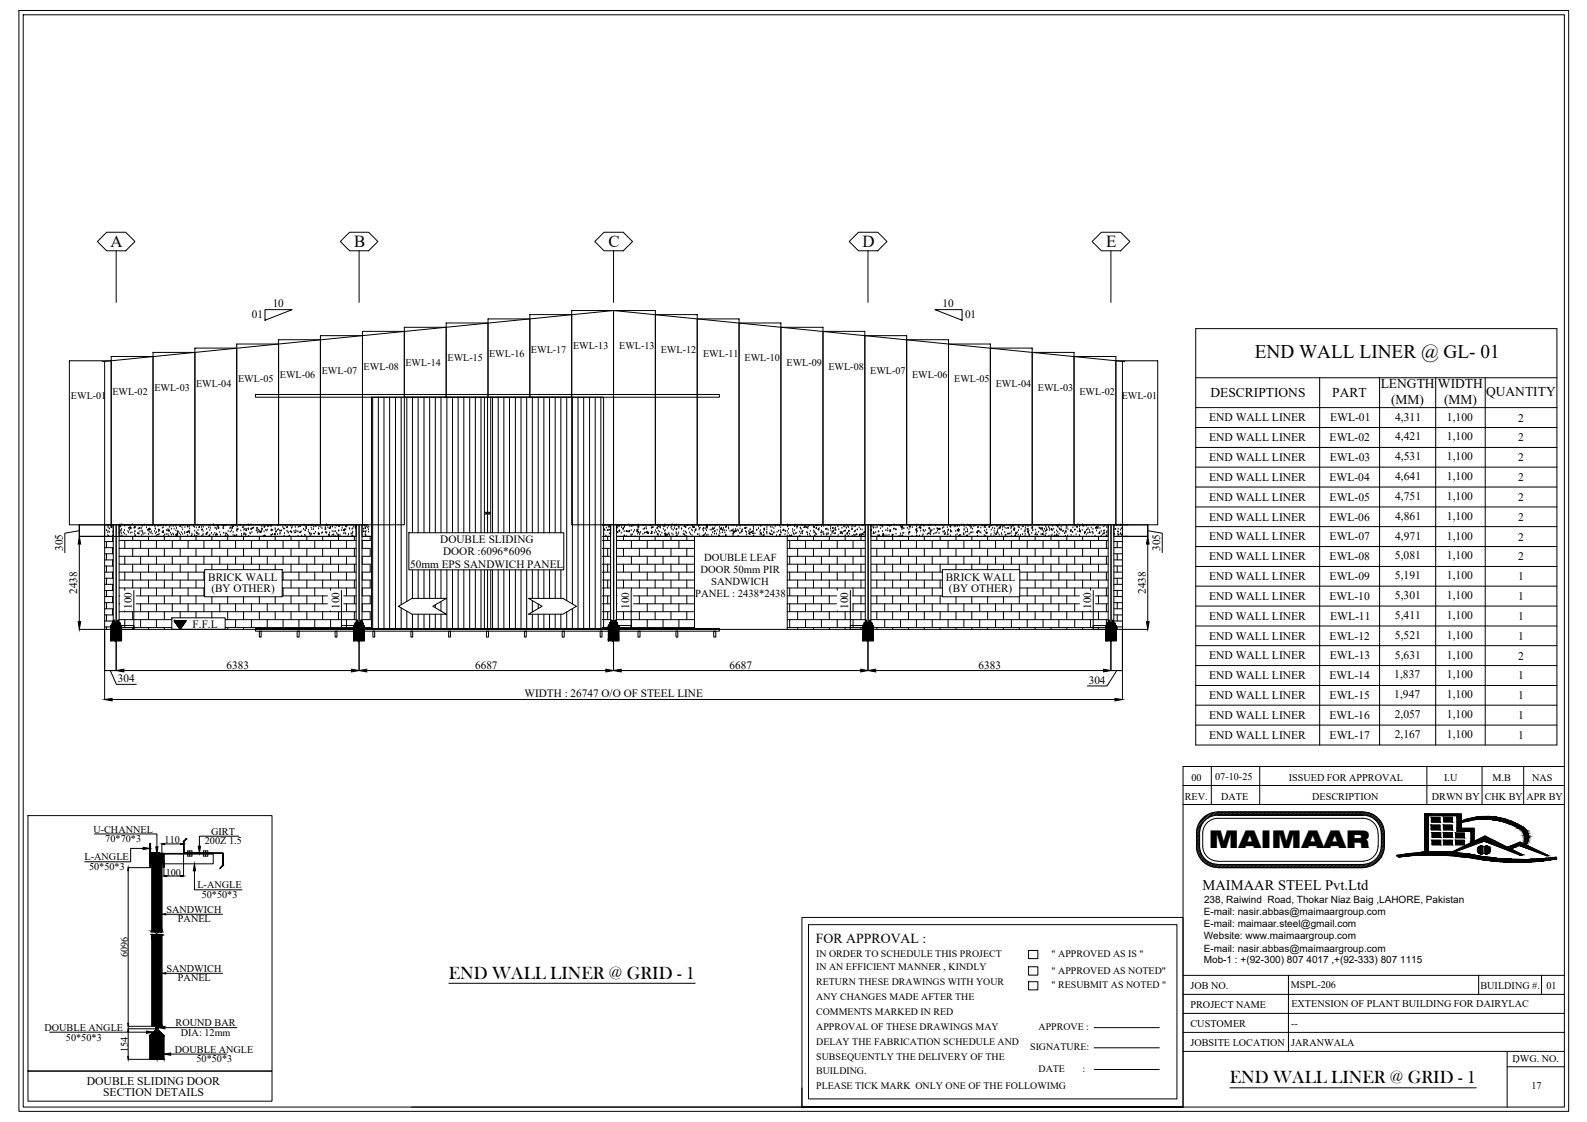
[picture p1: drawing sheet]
<svg xmlns="http://www.w3.org/2000/svg" width="297mm" height="210mm" viewBox="0 0 297 210" stroke-linecap="round" stroke-linejoin="round" font-family="sans-serif">
<defs><g id="words">
<text font-size="4.6" x="226.3" y="158.6">MAIMAAR</text>
<text font-size="3.6" x="234.9" y="66.9">END WALL LINER @ GL- 01</text>
<g font-size="3.4">
<text x="84" y="183.1">END WALL LINER @ GRID - 1</text>
<text x="230.2" y="202.6">END WALL LINER @ GRID - 1</text>
</g>
<g font-size="3.2">
<text x="20.7" y="46.3">A</text>
<text x="66.3" y="46.3">B</text>
<text x="113.9" y="46.2">C</text>
<text x="161.4" y="46.3">D</text>
<text x="207" y="46.3">E</text>
</g>
<text font-size="2.7" x="225.1" y="166.4">MAIMAAR STEEL Pvt.Ltd</text>
<text font-size="2.6" x="152.7" y="176.4">FOR APPROVAL :</text>
<g font-size="2.5">
<text x="226.6" y="74.3">DESCRIPTIONS</text>
<text x="249.4" y="74.4">PART</text>
<text x="258.4" y="72.6">LENGTH</text>
<text x="260.4" y="75.5">(MM)</text>
<text x="269.1" y="72.6">WIDTH</text>
<text x="270.3" y="75.5">(MM)</text>
<text x="278.2" y="74.1">QUANTITY</text>
</g>
<g font-size="2.2">
<text x="226.3" y="78.8">END WALL LINER</text>
<text x="226.3" y="82.6">END WALL LINER</text>
<text x="248.9" y="82.6">EWL-02</text>
<text x="248.9" y="78.8">EWL-01</text>
<text x="261.1" y="78.7">4,311</text>
<text x="261.1" y="82.4">4,421</text>
<text x="270.8" y="78.7">1,100</text>
<text x="270.8" y="82.4">1,100</text>
<text x="284.2" y="78.9">2</text>
<text x="284.2" y="82.6">2</text>
<text x="226.3" y="86.3">END WALL LINER</text>
<text x="226.3" y="90">END WALL LINER</text>
<text x="248.8" y="90">EWL-04</text>
<text x="248.9" y="86.3">EWL-03</text>
<text x="261.1" y="86.1">4,531</text>
<text x="261.1" y="89.8">4,641</text>
<text x="270.8" y="86.1">1,100</text>
<text x="270.8" y="89.8">1,100</text>
<text x="284.2" y="86.3">2</text>
<text x="226.3" y="93.7">END WALL LINER</text>
<text x="248.9" y="93.7">EWL-05</text>
<text x="261.1" y="93.5">4,751</text>
<text x="270.8" y="93.5">1,100</text>
<text x="284.2" y="90">2</text>
<text x="284.2" y="93.7">2</text>
<text x="226.3" y="97.4">END WALL LINER</text>
<text x="226.3" y="101.1">END WALL LINER</text>
<text x="248.8" y="97.4">EWL-06</text>
<text x="248.9" y="101.1">EWL-07</text>
<text x="261.1" y="97.3">4,861</text>
<text x="261.1" y="100.9">4,971</text>
<text x="270.8" y="97.3">1,100</text>
<text x="270.8" y="100.9">1,100</text>
<text x="284.2" y="97.4">2</text>
<text x="284.2" y="101.1">2</text>
<text x="226.3" y="104.8">END WALL LINER</text>
<text x="248.9" y="104.8">EWL-08</text>
<text x="261.1" y="104.7">5,081</text>
<text x="270.8" y="104.7">1,100</text>
<text x="284.2" y="104.8">2</text>
<text x="226.3" y="108.6">END WALL LINER</text>
<text x="226.3" y="112.2">END WALL LINER</text>
<text x="248.8" y="112.2">EWL-10</text>
<text x="248.9" y="108.6">EWL-09</text>
<text x="261.1" y="108.4">5,191</text>
<text x="261.1" y="112.1">5,301</text>
<text x="270.8" y="108.4">1,100</text>
<text x="270.8" y="112.1">1,100</text>
<text x="284.2" y="108.6">1</text>
<text x="284.2" y="112.3">1</text>
<text x="226.3" y="116">END WALL LINER</text>
<text x="226.3" y="119.7">END WALL LINER</text>
<text x="248.9" y="119.7">EWL-12</text>
<text x="248.9" y="116">EWL-11</text>
<text x="261.1" y="115.8">5,411</text>
<text x="261.1" y="119.5">5,521</text>
<text x="270.8" y="115.8">1,100</text>
<text x="270.8" y="119.5">1,100</text>
<text x="284.2" y="116">1</text>
<text x="284.2" y="119.7">1</text>
<text x="226.3" y="123.4">END WALL LINER</text>
<text x="248.9" y="123.4">EWL-13</text>
<text x="261.1" y="123.2">5,631</text>
<text x="270.8" y="123.2">1,100</text>
<text x="284.2" y="123.4">2</text>
<text x="226.3" y="127.1">END WALL LINER</text>
<text x="226.3" y="130.8">END WALL LINER</text>
<text x="248.8" y="127.1">EWL-14</text>
<text x="248.9" y="130.8">EWL-15</text>
<text x="261" y="126.9">1,837</text>
<text x="261" y="130.7">1,947</text>
<text x="270.8" y="126.9">1,100</text>
<text x="270.8" y="130.7">1,100</text>
<text x="284.2" y="127.1">1</text>
<text x="284.2" y="130.8">1</text>
<text x="226.3" y="134.5">END WALL LINER</text>
<text x="248.8" y="134.5">EWL-16</text>
<text x="261.1" y="134.3">2,057</text>
<text x="270.8" y="134.3">1,100</text>
<text x="284.2" y="134.5">1</text>
<text x="226.3" y="138.2">END WALL LINER</text>
<text x="248.9" y="138.2">EWL-17</text>
<text x="261.1" y="138.1">2,167</text>
<text x="270.8" y="138.1">1,100</text>
<text x="284.2" y="138.2">1</text>
<text x="16.2" y="203">DOUBLE SLIDING DOOR</text>
<text x="19.3" y="204.9">SECTION DETAILS</text>
</g>
<g font-size="2.1">
<text x="47.1" y="59.5">01</text>
<text x="51" y="57.4">10</text>
<text x="176.4" y="57.4">10</text>
<text x="180.6" y="59.5">01</text>
<text x="82.4" y="101.5">DOUBLE SLIDING</text>
<text x="11.8" y="103.1" transform="rotate(-90 11.8 103.1)">305</text>
<text x="76.8" y="106.3">50mm EPS SANDWICH PANEL</text>
<text x="82.9" y="103.9">DOOR :6096*6096</text>
<text x="217.2" y="103.1" transform="rotate(-90 217.2 103.1)">305</text>
<text x="14.5" y="111.1" transform="rotate(-90 14.5 111.1)">2438</text>
<text x="24.7" y="113.9" transform="rotate(-90 24.7 113.9)">100</text>
<text x="39" y="108.7">BRICK WALL</text>
<text x="39.6" y="110.7">(BY OTHER)</text>
<text x="63.5" y="113.9" transform="rotate(-90 63.5 113.9)">100</text>
<text x="117.8" y="113.9" transform="rotate(-90 117.8 113.9)">100</text>
<text x="158.8" y="113.9" transform="rotate(-90 158.8 113.9)">100</text>
<text x="177" y="108.7">BRICK WALL</text>
<text x="177.6" y="110.7">(BY OTHER)</text>
<text x="204.2" y="113.9" transform="rotate(-90 204.2 113.9)">100</text>
<text x="214.4" y="111.1" transform="rotate(-90 214.4 111.1)">2438</text>
<text x="36.1" y="117.6">F.F.L</text>
<text x="42.4" y="125.1">6383</text>
<text x="88.9" y="125.1">6687</text>
<text x="136.6" y="125.1">6687</text>
<text x="183.2" y="125.1">6383</text>
<text x="22" y="127.6">304</text>
<text x="98.2" y="130.5">WIDTH : 26747 O/O OF STEEL LINE</text>
<text x="203.8" y="127.9">304</text>
</g>
<g font-size="2">
<text x="131.1" y="107.2">DOOR 50mm PIR</text>
<text x="131.8" y="105">DOUBLE LEAF</text>
<text x="130.1" y="111.7">PANEL : 2438*2438</text>
<text x="133.1" y="109.5">SANDWICH</text>
</g>
<g font-size="1.9">
<text x="107.3" y="65.3">EWL-13</text>
<text x="115.9" y="65.3">EWL-13</text>
<text x="44.6" y="71.6">EWL-05</text>
<text x="52.4" y="70.8">EWL-06</text>
<text x="60.2" y="70">EWL-07</text>
<text x="68.1" y="69.2">EWL-08</text>
<text x="75.9" y="68.4">EWL-14</text>
<text x="83.8" y="67.6">EWL-15</text>
<text x="91.6" y="66.9">EWL-16</text>
<text x="99.4" y="66.1">EWL-17</text>
<text x="123.7" y="66.1">EWL-12</text>
<text x="131.6" y="66.9">EWL-11</text>
<text x="139.3" y="67.6">EWL-10</text>
<text x="147.2" y="68.4">EWL-09</text>
<text x="155.1" y="69.2">EWL-08</text>
<text x="162.9" y="70">EWL-07</text>
<text x="170.7" y="70.8">EWL-06</text>
<text x="178.6" y="71.6">EWL-05</text>
<text x="13.3" y="74.7">EWL-01</text>
<text x="21" y="73.9">EWL-02</text>
<text x="28.9" y="73.1">EWL-03</text>
<text x="36.7" y="72.3">EWL-04</text>
<text x="186.4" y="72.3">EWL-04</text>
<text x="194.3" y="73.1">EWL-03</text>
<text x="202" y="73.9">EWL-02</text>
<text x="210" y="74.7">EWL-01</text>
<text x="221.8" y="149.6">REV.</text>
<text x="223" y="146">00</text>
<text x="227.4" y="146">07-10-25</text>
<text x="228.5" y="149.6">DATE</text>
<text x="241.2" y="146">ISSUED FOR APPROVAL</text>
<text x="245.6" y="149.6">DESCRIPTION</text>
<text x="268" y="149.6">DRWN BY</text>
<text x="270.3" y="146">I.U</text>
<text x="277.9" y="149.6">CHK BY</text>
<text x="279.3" y="146">M.B</text>
<text x="285.7" y="149.6">APR BY</text>
<text x="286.8" y="146">NAS</text>
<text x="17.5" y="155.8">U-CHANNEL</text>
<text x="15.8" y="161">L-ANGLE</text>
<text x="19.7" y="157.5">70*70*3</text>
<text x="30.8" y="157.8">110</text>
<text x="38.3" y="157.9">200Z 1.5</text>
<text x="39.5" y="156.2">GIRT</text>
<text x="16.7" y="162.7">50*50*3</text>
<text x="31" y="163.8">100</text>
<text x="36.9" y="166.2">L-ANGLE</text>
<text x="37.7" y="167.9">50*50*3</text>
<text x="31.1" y="170.8">SANDWICH</text>
<text x="33.3" y="172.6">PANEL</text>
<text x="225.3" y="171.2">E-mail: nasir.abbas@maimaargroup.com</text>
<text x="225.3" y="173.5">E-mail: maimaar.steel@gmail.com</text>
<text x="225.4" y="168.9">238, Raiwind Road, Thokar Niaz Baig ,LAHORE, Pakistan</text>
<text x="23.9" y="179.1" transform="rotate(-90 23.9 179.1)">6096</text>
<text x="152.8" y="179">IN ORDER TO SCHEDULE THIS PROJECT</text>
<text x="196.8" y="179">&quot; APPROVED AS IS &quot;</text>
<text x="225.3" y="175.7">Website: www.maimaargroup.com</text>
<text x="225.3" y="178">E-mail: nasir.abbas@maimaargroup.com</text>
<text x="31.1" y="181.9">SANDWICH</text>
<text x="33.3" y="183.6">PANEL</text>
<text x="152.8" y="181.5">IN AN EFFICIENT MANNER , KINDLY</text>
<text x="152.8" y="184.3">RETURN THESE DRAWINGS WITH YOUR</text>
<text x="196.8" y="182.1">&quot; APPROVED AS NOTED&quot;</text>
<text x="196.8" y="184.9">&quot; RESUBMIT AS NOTED &quot;</text>
<text x="222.8" y="185.1">JOB NO.</text>
<text x="225.3" y="180.2">Mob-1 : +(92-300) 807 4017 ,+(92-333) 807 1115</text>
<text x="241.6" y="184.9">MSPL-206</text>
<text x="277.1" y="185.1">BUILDING #.</text>
<text x="289.5" y="185.1">01</text>
<text x="32.9" y="192">ROUND BAR</text>
<text x="152.8" y="187.1">ANY CHANGES MADE AFTER THE</text>
<text x="152.8" y="189.9">COMMENTS MARKED IN RED</text>
<text x="222.8" y="188.6">PROJECT NAME</text>
<text x="241.7" y="188.5">EXTENSION OF PLANT BUILDING FOR DAIRYLAC</text>
<text x="8.3" y="192.9">DOUBLE ANGLE</text>
<text x="12.3" y="194.7">50*50*3</text>
<text x="23.9" y="196.8" transform="rotate(-90 23.9 196.8)">154</text>
<text x="32.7" y="196.9">DOUBLE ANGLE</text>
<text x="33.9" y="193.7">DIA: 12mm</text>
<text x="152.8" y="192.6">APPROVAL OF THESE DRAWINGS MAY</text>
<text x="152.8" y="195.4">DELAY THE FABRICATION SCHEDULE AND</text>
<text x="192.8" y="196.5">SIGNATURE:</text>
<text x="194.4" y="192.7">APPROVE :</text>
<text x="222.8" y="192.2">CUSTOMER</text>
<text x="222.8" y="195.8">JOBSITE LOCATION</text>
<text x="241.7" y="195.6">JARANWALA</text>
<text x="241.7" y="192">--</text>
<text x="36.8" y="198.6">50*50*3</text>
<text x="152.8" y="198.2">SUBSEQUENTLY THE DELIVERY OF THE</text>
<text x="152.8" y="201">BUILDING.</text>
<text x="152.8" y="203.8">PLEASE TICK MARK ONLY ONE OF THE FOLLOWIMG</text>
<text x="194.4" y="200.5">DATE</text>
<text x="202.6" y="200.5">:</text>
<text x="283.1" y="198.6">DWG. NO.</text>
<text x="286.6" y="203.8">17</text>
</g>
</g></defs>
<!-- layer: 0 -->
<g fill="none" stroke="#000" stroke-width=".19">
<path d="M3.5 2h290.1v205.9h-290.1zM4.3 2.8h288.5v204.3h-288.5zM49.6 57.9h5.1l-5.1 2zM175 57.9h5.1v2zM19.6 67.6v50.1M69.8 74.3v43.4M70.8 74.3v43.4M71.9 74.3v43.4M72.9 74.3v43.4M74 74.3v43.4M75.1 74.3v38.8M76.1 74.3v38.2"/>
<path d="M77.2 74.3v25.4M78.3 74.3v25.4M79.4 74.3v25.4M80.4 74.3v25.4M81.5 74.3v25.4M82.5 74.3v25.4M83.6 74.3v25.4M84.7 74.3v25.4M85.8 74.3v25.4M86.8 74.3v25.4M87.9 74.3v25.4M89 74.3v25.4"/>
<path d="M90 74.3v25.4M92.2 74.3v25.4M93.2 74.3v25.4M94.3 74.3v25.4M95.4 74.3v25.4M96.5 74.3v25.4M97.5 74.3v25.4M98.6 74.3v25.4M99.6 74.3v25.4M100.7 74.3v25.4M101.8 74.3v25.4M102.9 74.3v25.4"/>
<path d="M103.9 74.3v25.4M105 74.3v25.4M106.1 74.3v38.1M107.1 74.3v38.7M108.2 74.3v43.4M109.2 74.3v43.4M110.3 74.3v43.4M111.4 74.3v43.4M112.5 74.3v43.4M210.1 67.6v50.1M223.8 61.5h67.6v77.9h-67.6zM223.8 70.7h67.6"/>
<path d="M223.8 76.3h67.6M223.8 80h67.6M247 70.7v68.7M258.2 70.7v68.7M268.7 70.7v68.7M278 70.7v68.7M223.8 83.7h67.6M223.8 87.4h67.6M223.8 91.1h67.6M223.8 94.8h67.6M223.8 98.5h67.6M74.6 113.4l2.5-1.5h6.5l-2.6 1.5 2.6 1.5h-6.5z"/>
<path d="M75.1 113.7v4M76.1 114.3v3.4M77.2 106.6v5.3M77.2 114.9v2.8M78.3 106.6v5.3M78.3 114.9v2.8M79.4 106.6v5.3M79.4 114.9v2.8M80.4 106.6v5.3M80.4 114.9v2.8M81.5 106.6v5.3M81.5 113.2v.5"/>
<path d="M81.5 114.9v2.8M82.5 106.6v5.3M82.5 112.5v1.8M82.5 114.9v2.8M83.6 106.6v11.1M84.7 106.6v11.1M85.8 106.6v11.1M86.8 106.6v11.1M87.9 106.6v11.1M89 106.6v11.1M90 106.6v11.1M90.7 106.6v11.1"/>
<path d="M91.3 106.6v11.1M91.8 106.6v11.1M92.2 106.6v11.1M93.2 106.6v11.1M94.3 106.6v11.1M95.4 106.6v11.1M96.5 106.6v11.1M97.5 106.6v11.1M98.6 106.6v11.1M98.9 111.9h6.5l2.5 1.5-2.5 1.5h-6.5l2.6-1.5zM99.6 106.6v5.3M99.6 112.4v2.1"/>
<path d="M99.6 114.9v2.8M100.7 106.6v5.3M100.7 113v.8M100.7 114.9v2.8M101.8 106.6v5.3M101.8 114.9v2.8M102.9 106.6v5.3M102.9 114.9v2.8M103.9 106.6v5.3M103.9 114.9v2.8M105 106.6v5.3M105 114.9v2.8"/>
<path d="M106.1 114.5v3.2M107.1 113.8v3.9M223.8 102.2h67.6M223.8 106h67.6M223.8 109.7h67.6M223.8 113.4h67.6M223.8 117.1h67.6M223.8 120.8h67.6M223.8 124.5h67.6M223.8 128.2h67.6M223.8 131.9h67.6M223.8 135.7h67.6"/>
<path d="M221.4 150.5h71.4M221.4 147h71.4M226.7 143.4v7.1M235.8 143.4v7.1M267.1 143.4v7.1M267.4 152.6v6.8M267.9 154.4h1.6v.9h-1.6zM267.9 152.9h1.6v.9h-1.6zM268 155.8h1.6v.8h-1.6zM268 157.2h1.6v.8h-1.6zM270.2 154.4h1.6v.9h-1.6zM270.2 155.8h1.6v.8h-1.6z"/>
<path d="M270.2 157.2h1.6v.8h-1.6zM270.2 152.9h1.7v.9h-1.7zM271.7 159.4l6.2-3 7.1 3.5-.4 .1M272.1 159.4l5.7-2 6.8 2.6M272.4 157.2h1.7v.8h-1.7zM272.4 155.8h1.7v.9h-1.7zM272.7 152.8v2.7h2.6v2.2M273.5 153.9a13.3 13.3 0 0 1 11.3 1.3 2.31 2.31 0 0 1 .4 2.6M273.5 153.6a12.5 12.5 0 0 1 11.8 1.4 2.14 2.14 0 0 1 .2 3M275.3 157.7l.6-.3v-2.4h-2.4v-2.7h-6.9v7.1M277.4 143.4v7.1M277.5 158.3a.74 .74 0 0 0-1 .7 .74 .74 0 0 0 1 .7v-1.4"/>
<path d="M278 158.3a.74 .74 0 0 1 1 .7 .74 .74 0 0 1-1 .7l-.1-1.4M282.2 158.5l2.3-1 5.3 2.6h-.3l-5.1-1.9-1.6 .6M285.2 143.4v7.1M292.8 143.4h-71.4v63.7h-144.4M192.5 177.8h1.8v1.5h-1.8zM262.1 160.2l-.6-.2a41.3 41.3 0 0 1 16 .2 50.2 50.2 0 0 0 13.8 .2M262.1 160.3a51.3 51.3 0 0 1 15.4 .5 41.2 41.2 0 0 0 13.8-.1M284.6 160h.1M291.3 160.4v.3M192.5 180.9h1.8v1.5h-1.8zM192.5 183.7h1.8v1.5h-1.8zM204.8 192.2h12.2"/>
<path d="M204.8 196h12.2M221.4 196.7h71.4M221.4 189.6h71.4M221.4 186h71.4M221.4 182.5h71.4M221.4 193.1h71.4M241.2 182.5v14.2M276.8 182.5v3.5M282.1 196.7v10.4M282.1 199.6h10.7M283.9 198.8h.1M288.5 182.5v3.5"/>
<path d="M150.1 203.6v3.5M204.8 200.1h12.2"/>
<circle cx="90.9" cy="96" r=".19"/>
<circle cx="91.5" cy="96" r=".19"/>
</g>
<!-- layer: Bolt -->
<g fill="none" stroke="#000" stroke-width=".19">
<path d="M91.3 59.7h7.9v14.6h-7.9zM99.2 58.9h7.8v15.4h-7.8zM107 58.1h7.8v40.1h-7.8zM114.8 58.1h7.9v40.1h-7.9zM122.7 58.9h7.8v39.3h-7.8zM130.5 59.7h7.8v38.5h-7.8zM13 67.5h7.8v30.7h-7.8zM19.1 67.7l95.7-9.6 95.8 9.6M20.8 66.7h7.8v31.5h-7.8zM28.6 65.9h7.9v32.3h-7.9zM36.5 65.1h7.8v33.1h-7.8zM44.3 64.4h7.8v33.8h-7.8z"/>
<path d="M47.8 73.8h86.8v.5h-86.8zM52.1 63.6h7.9v34.6h-7.9zM60 62.8h7.8v35.4h-7.8zM67.8 62h7.9v36.2h-7.9zM69.5 74.3h43.5v43.4h-43.5zM75.7 61.2h7.8v13.1h-7.8zM83.5 60.4h7.8v13.9h-7.8zM90.7 74.3v25.4M91.3 74.3v25.4M91.8 74.3v25.4M138.3 60.4h7.9v37.8h-7.9zM146.2 61.2h7.8v37h-7.8z"/>
<path d="M154 62h7.9v36.2h-7.9zM161.9 62.8h7.8v35.4h-7.8zM169.7 63.6h7.8v34.6h-7.8zM177.5 64.4h7.9v33.8h-7.9zM185.4 65.1h7.8v33.1h-7.8zM193.2 65.9h7.8v32.3h-7.8zM201 66.7h7.9v31.5h-7.9zM208.9 67.5h7.8v30.7h-7.8zM19.6 98.2h1.6v2.1h-1.6zM19.6 98.2h48.2v18.3M19.9 99.2h.1M20.2 99.7h.1"/>
<path d="M20.2 98.5h.1M20.2 99.4h.1M20.2 98.8h.1M20.5 99.6h.1M20.5 98.9h.1M20.8 98.2v.2h-.1l.1-.2M20.8 98.6l.1-.1v.2zM20.8 98.7h.1M21.1 99.5h.1M21.2 98.2v18.3M21.7 98.2v18.3M22.3 99.6l.2-.1-.1 .2z"/>
<path d="M22.3 98.2h44.4v2.1h-44.4zM22.3 98.2v18.3M22.5 98.2h.1M22.5 98.2v.2l-.2-.1M22.6 99.3h.1M22.6 98.4v.1h-.1zM22.7 99.3h.1M22.7 99.8h.1M22.8 99h.1M22.8 98.2h.1M23.1 99.7h.1M23.3 99.9h.1"/>
<path d="M23.3 99.2h.1M23.4 98.4h.1M23.9 98.3h.1M23.9 99.4h.1M24 98.9h.1M24 99.7h.1M24.2 99.2h.1M24.4 98.5v.2h-.2zM24.4 98.8l.1-.1v.2zM24.5 99.8h.1M24.7 99.7h.1M24.8 98.2h.1"/>
<path d="M25.2 99.9h.1M25.2 98.5v.3l-.2-.1M25.3 99.5h.1M25.3 98.7h.1M25.3 98.4l-.2 .2M25.8 99.8h.1M25.9 98.9h.1M25.9 99.8h.1v.1zM26.1 98.7l.1 .1h-.2zM26.2 99.5h.1M26.4 98.9h.1M26.6 99.3h.1"/>
<path d="M26.6 98.5h.1M26.6 99.5h.1M26.7 99.7h.1M26.8 100h.1M27.1 98.2h.1M27.1 99.8h.1M27.4 98.7h.1M27.6 99.2h.1M27.8 99.2h.1M27.8 99l.1-.2 .1 .2M27.8 99h.2M27.8 98.9l.1 .3h-.2"/>
<path d="M27.9 98.3h.1M27.9 99.6h.1M28 98.8l-.2 .2M28 99l.1-.1v.2zM28.2 99.8h.1M28.3 99.5h.1M28.4 98.3h.1M28.5 99.9h.1M28.9 99.4h.1M29 98.5h.1M29.1 99.8h.1M29.1 98.9h.1"/>
<path d="M29.1 99h.1M29.3 99.6h.1M29.6 98.4h.1M29.6 99.1l.1-.1v.2zM29.7 99.5h.1M29.7 98.4h.1M29.8 100h.1M29.9 99.3h.1M30 98.2h.2M30.4 98.8h.1M30.4 99.6h.1M30.5 99.4l.1 .2-.3-.1"/>
<path d="M30.6 98.3h.1M30.6 98.7h.1M30.6 99.7h.1M30.6 99.2l-.2 .2M31.1 98.4h.1M31.1 99.2h.1M31.4 99.1h.1M31.5 99.2h.2v.1zM31.6 99.3h-.2l.1-.1 .1 .1M31.7 99.5h.1M31.7 98.7h.1M31.9 99.8h.1"/>
<path d="M32 98.4h.1M32.1 99h.1M32.4 99.9h.1M32.4 98.5h.1M32.6 99h.1M32.9 98.5h.1M32.9 99.3h.1M33 98.9h.1M33.2 99.8v.2h-.2M33.3 99.8h.1M33.3 99.3l-.1 .2h.1v-.2M33.3 99.6l-.2 .2"/>
<path d="M33.6 99.8h.1M33.6 98.4h.2v.1zM33.7 98.5h.1M33.9 99.7h.1M34.1 98.7h.1M34.2 99.1h.1M34.2 100h.1M34.2 98.3h.1M34.6 99.6h.1M34.6 99.8h.1M34.6 98.7h.1M35 99.6h.1"/>
<path d="M35.1 98.6h.1M35.1 99.5v.1h-.1zM35.1 99.4l.2-.1-.1 .2zM35.2 98.6h.1M35.5 99.8h.1M35.5 98.9h.1M35.5 99.5h.1M35.5 98.5h.1M35.9 99.9h.1M36.2 98.5h.1M36.4 98.7h.1M36.4 99.4h.1"/>
<path d="M36.7 98.8h.1M36.7 99.6h.1M36.8 99.8l.1-.2v.2zM36.9 98.2h.1M37.1 99.2h.1M37.2 98.6l.2-.1-.1 .2zM37.2 100h.1M37.7 99.2h.1M37.7 98.3h.1M37.7 98.7h.1M37.9 99.1h.1M38 99.4h.1"/>
<path d="M38 98.6h.1M38.7 99h.1M38.7 99.8v.1h-.1zM38.7 99.6l.2-.1-.1 .2zM39.1 98.7h.1M39.3 99.2h.1M39.3 98.4h.1M39.4 98.9h.1M39.6 99.8h.1M40 98.2h.1M40 98.2h.2M40.2 99.8h.1"/>
<path d="M40.2 98.8h.1M40.4 98.8h.1M40.5 99.9v.2h-.2zM40.5 99.9h.1M40.5 99.1h.1M40.6 98.3h.1M40.8 98.6h.1M40.8 98.2h.1M40.8 98.8l.2-.1-.1 .2zM40.8 98.7h.1M40.8 98.2v.2h-.2M41.1 99.6h.1"/>
<path d="M41.7 98.9h.1M41.8 99.8h.1M41.8 98.6h.1M41.9 98.9h.1M41.9 98.2v.2h-.1zM42.1 99.8h.1M42.3 98.4h.1M42.3 99.8h.1v.1zM42.7 99.4h.1M43 98.9h.1M43.1 99.5h.1M43.1 98.7h.1"/>
<path d="M43.3 99.3h.1M43.4 98.4h.1M43.5 98.6v.2h-.2M43.6 98.4l-.2 .3M43.6 99.6h.1M43.7 98.4v.1h-.1zM44 98.4h.1M44.3 99.2h.1M44.4 99.4h.1M44.4 98.6h.1M44.4 99h.1M44.4 99l.2-.1-.1 .2z"/>
<path d="M44.9 98.2h.1M45.1 99.3h.1M45.2 100h.1M45.4 98.7l.1-.2v.2zM45.7 98.4h.1M45.7 99.2h.1M45.7 99.9h.1M45.7 99h.1M45.8 99.9h.1M45.9 99h.1M46 99.2h.2M46.1 99l.1 .2"/>
<path d="M46.3 98.9l-.2 .2M46.5 98.2h.1M46.5 98.9h.1M46.5 99.1h.1M46.8 99.8h.1M46.9 99.9h.1M46.9 99h.1M47 98.2h.1M47.1 99.1h.1M47.1 99.6h.1M47.3 98.8h-.2l.2-.1v.2M47.4 98.8h.1"/>
<path d="M47.9 99.2l.2-.1v.2zM48 98.9h.1M48.2 99.7h.1M48.2 98.9h.1M48.3 99.5h.1M48.4 99.2h.1M48.6 99.4h.1M48.8 99.4v.2h-.2M48.9 99.3l-.2 .2M49 99.5h.1M49 98.6h.1M49.1 98.8l-.2 .2h.2v-.1"/>
<path d="M49.4 98.2h.1M49.4 99.5h.1M49.4 98.6h.1M49.5 98.7h.1M49.6 98.5h.1M49.7 99.2h.1M49.9 99.3h.1M50 99.2h.1M50.1 98.4l.1-.1v.2zM50.6 98.4h.1M50.7 98.5h.1M50.7 99.3h.1"/>
<path d="M50.7 98.3h.1M50.8 99l.1 .2-.2-.1zM50.9 98.4h.1M51 99.2h.1M51.5 99.8v.2h-.2M51.5 99.2h.1M51.5 98.9h.1M51.5 99.4l.2-.1v.2zM51.6 99.7l-.2 .2M52 99.2h.1M52 98.4h.1M52.1 98.3h.1"/>
<path d="M52.1 99.1h.1M52.4 99.3h.1M52.4 99.9h.1M52.4 99.8h.1M52.6 99.3h-.1l.1-.1v.1M52.9 98.7h.1M53.1 98.9h.1M53.2 99.8h.1M53.3 99h.1M53.4 98.4h.1M53.6 98.6l.2-.1-.1 .2zM53.7 99.4h.1"/>
<path d="M53.9 99.5h.1M54 99.7h.1M54.4 98.4h.1M54.4 99.3l-.1 .2h.2l-.1-.2M54.6 98.8h.1M54.6 99.7h.1M54.6 99.6h.1M54.6 98.7h.1M54.7 98.4h.1M55 99.4h.1M55.1 99.6l.2-.1-.1 .2zM55.3 98.7h.1"/>
<path d="M55.4 99.3h.1M55.6 99.5h.1M55.8 99.5h.1M55.8 98.7h.1M56 98.5h.1M56.2 98.5h.1M56.2 99.5v.1h-.1zM56.4 99.5h.1M56.8 99h.1M56.9 98.2h.1M57.1 99.3h.1M57.1 98.5h.1"/>
<path d="M57.2 98.8l.2-.1-.1 .2zM57.4 98.6h.1M57.7 99.5h.1M57.7 99.2h.1M57.8 98.3h.1M58 99.6v.2h-.1zM58.2 98.3h.1M58.2 98.8h.1M58.3 100h.1M58.4 99.1h.1M58.4 98.3h.1M58.4 98.2h.1"/>
<path d="M58.7 99.1h.1M58.7 98.6h.1M58.7 99.8h.2l-.1 .1zM59 99.6h.1M59.1 98.2l-.1 .1M59.1 98.2v.2h-.2M59.5 98.3h.1M59.6 99.8h.1M59.6 99.9h.1M59.6 98.9h.1M59.7 99.9l.1-.1zM59.7 98.5h.1"/>
<path d="M60.1 98.7h.1M60.2 99.8h.1M60.3 98.9h.1M60.4 99.7h.1M60.8 99l.2-.1-.1 .2zM60.9 98.4h.1M60.9 98.8h.1M60.9 99.6h.1M61.1 99.8h.1M61.1 98.2h.1M61.2 99.7h.1M61.2 98.3h.1"/>
<path d="M61.4 98.7h.1M61.6 99.9v.2h-.1zM61.7 99.7h.1M61.8 98.6v.3l-.2-.1M61.8 98.7h.1M61.9 98.5l-.2 .2M62.2 99.5h.1M62.2 98.4h.1M62.2 98.6h.1M62.5 99.5h.1M62.7 98.8h.1M62.8 99.5h.1"/>
<path d="M62.9 98.2h.2M63 99.8h.1M63 98.2l.1 .2h-.2zM63.4 99.4h.1M63.4 98.5h.1M63.4 98.4h.1M63.4 99.3h.1M63.5 98.5h.1M64 99.2h.1M64 98.4h.1M64 98.8h.1M64.2 99.2l.3 .1"/>
<path d="M64.3 99.2h.1M64.3 99.8h.1M64.4 99.2l.1-.1v.2zM64.5 99v.3M64.5 98.9l-.1 .2M64.6 99.8h.1M64.7 99.1h.1M64.7 99.9h.1M64.8 98.3h.1M64.8 98.4v.1h-.1zM64.8 98.6h.1M65 98.3h.1"/>
<path d="M65.4 98.9h.1M65.4 99h.1M65.7 99.9h.1M65.9 99.9h.1M65.9 99h.1M66 99.8h.1M66 98.9h.1M66 99.5h.1M66.2 98.6h.1M66.5 98.4l.2-.1-.1 .2zM66.5 98.9h.1M66.6 98.5v.2h-.1z"/>
<path d="M66.7 98.2v18.3M67.2 98.2v18.3M68 99.4l.1-.1v.2zM68 99h.1M68.3 98.5h.1M68.4 98.8h-.1l.1-.1v.2M68.4 99.6h.1M68.5 99.4h.1M68.6 98.6h.1M68.8 98.7h.1M68.9 98.2h-1.1v2.1h1.5h-1.5M68.9 99.1h.1"/>
<path d="M69 99.5h.1M69 98.6h.1M76.5 99.7h29v6.9h-29zM112.7 98.2h1.6v2.1h-1.6M112.9 98.2h.1M112.9 98.3h.1M113 99.1h.1M113 100h.1M113.1 98.3h.1M113.1 99.1h.1M113.2 99.3h.1M113.5 98.8h.1"/>
<path d="M113.8 99.1v.1h-.1l.2-.1M113.8 98.6h.2M114 98.4v.2M114.1 99.9h.1M114.1 98.2l-.2 .2M114.2 99v.2h-.1zM114.3 99.8h.1M114.3 98.4h.1M114.8 98.2v18.3M114.9 98.2v18.3M115.4 98.2h46.6v2.1h-46.6zM115.4 98.2v18.3"/>
<path d="M115.4 98.2h-1.1v18.3M115.6 98.8h.1M115.6 99.6h.1M115.6 98.4h.1M115.6 99.7h.1M115.8 98.4l.1-.1v.1zM115.9 99.3l.1-.1v.1zM115.9 99.4h.1M116.3 99.8h.1M116.3 98.7h.1M116.4 98.3h.1M116.7 98.8v.2l-.2-.1"/>
<path d="M116.8 98.7l-.2 .2M116.8 99.5h.1M116.9 98.6h.1M116.9 98.5h.1M117.2 99.5h.1M117.2 99.4l.2-.1v.2zM117.7 98.2h.1M117.8 99.5h.1M117.8 99.3v.2h-.2zM117.8 99.4h.1M117.9 98.5h.1M118.1 99.2h.1"/>
<path d="M118.2 98.4h.1M118.3 98.5h.1M118.5 98.4h.1M118.6 99.5h.1M118.8 99.2h.1M119.1 98.3h.1M119.2 99.2h.1M119.3 99.2l.1 .2h-.3M119.4 99.9h.1M119.4 98.6l.1-.1v.2zM119.4 99.1h.1M119.5 98.2h.1"/>
<path d="M119.5 98.3h.1M119.5 99.1l-.3 .1M119.5 99.5l.1 .1h-.1zM119.6 98.6h.1M119.8 99.8h.1M119.9 99.6h.1M120.3 100h.1M120.4 99h.1M120.4 98.3h.1M120.6 99.8h.1M120.6 99h.1M120.7 98.9h.1"/>
<path d="M120.8 99.6l.2-.1v.2zM120.9 98.7h.1M121 98.9h.1M121.2 99.6h.1M121.2 99.5h.1M121.2 99.8l.2-.2v.2zM121.3 99.8h.1M121.7 98.4h.1M121.9 98.7h.1M121.9 99.5h.1M121.9 98.8h.1M122 99.6v.2h-.2"/>
<path d="M122.1 98.7h.1M122.1 99.5l-.2 .2M122.2 98.7h.1M122.5 99.7h.1M122.7 99.3h.1M122.8 99.6h.1M122.9 98.8l.2-.1-.1 .2zM123 98.4h.1M123.2 99.9h-.2l.1-.1v.2M123.2 99.4h.1M123.3 98.6h.1M123.5 99.5h.1"/>
<path d="M123.5 98.7h.1M123.6 98.5h.1M123.6 98.8h.1M123.9 99.8h.1M124.1 98.6h.1M124.1 99h.1M124.4 99.4h.1M124.4 98.5h.1M124.4 99.8l.2-.1-.1 .2zM124.4 98.2h.1M124.4 98.2h.2M124.5 98.4h.1"/>
<path d="M124.5 99.2h.1M124.8 99.9l-.2 .2M124.9 98.8h.1M124.9 99.9l-.1 .2h.2l-.1-.1M125 98.3h.1M125.1 98.4h.1M125.1 99.9h.1M125.2 99.8h.1M125.6 98.8h.1M125.7 98.5h.1M125.8 99h.1M125.8 99.9h.1"/>
<path d="M125.8 98.2h.1M126 99.2h.1M126.2 98.9h.1M126.4 98.4h-.2l.2-.2v.2M126.5 99l.2-.1-.1 .2zM126.6 99.9h.1M126.6 99.7h.1M126.6 99.1h.1M126.6 98.2h.1M126.9 100h.1M127 99.7h.1M127 98.6h.1"/>
<path d="M127.1 98.9h.1M127.1 98.6h.1M127.6 99h.1M127.9 99.9h.1M128 99.4h.1M128 100l.2-.1-.1 .1zM128.1 98.4l.1 .1h-.2zM128.3 98.7h.1M128.3 99.5h.1M128.4 98.7h.1M128.5 99.8h.1M128.5 98.3h.1"/>
<path d="M128.6 98.2h.2M128.9 99h.1M129.1 99.7h.1M129.1 98.8h.1M129.2 100h.1M129.5 99.2h.1M129.5 98.2h.2M129.6 99.3h.1M129.6 98.5h.1M129.7 98.7h.1M129.8 98.7h.1M129.9 98.5v.2h-.1z"/>
<path d="M130 99.6h.1M130.2 99h.1M130.2 99.1v.1h-.1l.2-.1M130.7 98.6h.1M130.8 99.2h.1M130.9 98.4h.1M130.9 98.9h.1M131 98.8h.1M131.6 99.1h.1M131.6 99.4h.1M131.7 98.9v-.2l-.1 .1 .2 .1M132.1 99.8h.1"/>
<path d="M132.1 99h.1M132.2 98.4l.2-.1-.1 .1zM132.2 99.3h.1M132.3 98.4h.1M132.3 98.4v.3l-.2-.1M132.4 98.8h.1M132.4 98.7h.1M132.4 98.3l-.2 .2M132.9 98.3h.1M132.9 99.2h.1M133.2 99.2h.1M133.4 99.7h.1"/>
<path d="M133.4 98.8h.1M133.5 98.9v.1h-.1zM133.7 99.4l.1-.1v.2zM133.7 98.9h.1M133.7 99.9h.1M133.8 98.4h.1M134.1 99.9h.1M134.2 99.2h.1M134.6 99.5h.1M134.7 98.7h.1M134.7 99.8h.1M134.8 98.9h.1"/>
<path d="M134.9 98.8l.1 .2h-.2M135 98.9h.1M135.1 98.7l-.2 .2M135.2 99.7h.1M135.3 99v.2h-.1zM135.4 98.9h.1M135.6 99.3h.1M135.7 99.7h.1M135.8 98.6l.2-.1-.1 .2zM135.9 99.3h.1M136 98.5h.1M136.3 98.7h.1"/>
<path d="M136.4 99h.1M136.6 99.4h.1M136.9 99.3h.1M137 99.3l.1-.1v.1zM137.2 100h.1M137.2 98.3h.1M137.2 99.1h.1M137.3 99.5h.1M137.3 99.6l.1-.1v.2zM137.6 99.2l.1 .3-.3-.1M137.7 99h.1M137.7 99.1l-.2 .2"/>
<path d="M137.9 99.4h.1M137.9 98.5h.1M138.1 99.2h.1M138.2 99.4h.1M138.5 99.8h.1M138.5 98.9h.1M138.5 98.4h.1M138.7 99.7h.1M138.8 99.3h.1M138.9 99.5v-.2l-.1 .2h.1M139 99.1h.1M139.3 98.8l.2-.1v.2z"/>
<path d="M139.5 98.3h.1M139.6 99.5h.1M139.6 98.9h.1M139.7 99.6h.1M139.8 98.8h.1M140.2 99.5h.1M140.3 99.6v.3l-.2-.1M140.4 99.2h.1M140.4 99.1h.1M140.4 99.5l-.2 .2M140.7 99.5v.1h-.2zM140.8 99.8l.2-.1v.1z"/>
<path d="M140.9 99.5h.1M141 99.5h.1M141 98.7h.1M141 98.6h.1M141 99h.1M141.3 99.9h.1M141.6 99.2h.1M141.7 99.2h.1M142 98.9h.1M142.2 99.5h.1M142.3 98.4h.1M142.3 99.2h.1"/>
<path d="M142.3 99.8l.1-.2 .1 .2zM142.4 98.4h.1M142.9 99.7h.1M142.9 98.9h.2v.1zM143 99.3h.1M143 98.9h.1M143.1 99.9l-.2 .2M143.5 99.6h.1M143.5 99.1h.1M143.5 99.9h.1M143.5 98.7h.1M143.6 98.3h.1"/>
<path d="M144 99.8h.1M144.2 98.6h.1M144.2 99.8l.1 .2M144.3 99.8l-.2 .1h.2M144.3 99.3h.1M144.4 100l.2-.1v.1zM144.5 99.5h.1M144.5 98.7h.1M144.8 99.8h.1M144.9 98.9h.1M144.9 99.7h.1M145.1 98.2h.1"/>
<path d="M145.1 98.5h.1M145.4 99.6h.1M145.6 98.2h.1M145.7 99.4h.1M146 98.4h.1M146 99.2h.1M146 99.9l-.1 .2 .1-.1M146.1 98.7h.1M146.1 99.6h.1M146.2 99.7h.1M146.7 98.3h.1M146.7 99.2h.1"/>
<path d="M146.7 99.1l-.1 .1h-.1l.2-.1M146.9 99.3h.1M147 99.5h.1M147.3 99.4h.1M147.4 98.6h.1M147.4 98.2h.1M147.5 98.4v-.2l-.2 .2h.2M147.5 99.8h.1M147.6 99h.1M147.9 98.2h-.2M148.4 99.5h.1M148.4 99.1h.1"/>
<path d="M148.5 99.8h.1M148.6 98.4l.2-.1-.1 .1zM148.7 99.2h.1M148.7 98.4h.1M148.8 98.2h.1M148.9 99.8h.1M149.1 99.8h.1M149.1 98.5l.2-.1v.1zM149.2 98.8h.1M149.7 99.5h.1M149.8 98.8h.1M149.9 99.9h.1"/>
<path d="M149.9 99h.1M150 98.2h.1M150.1 99.6h.1M150.1 99.4l.2-.1-.1 .2zM150.1 98.3h.1M150.2 99.9h.1M150.6 98.4v.3h-.2M150.7 98.3l-.2 .2M150.7 98.7h.1M151 99.6h.1M151 98.5l.1 .2h-.2zM151.2 99.7h.1"/>
<path d="M151.2 98.9h.1M151.3 98.6h.1M151.5 98.4h.1M151.5 100h.1M151.7 99.4h.1M152.2 98.6l.2-.1-.1 .2zM152.3 98.4h.1M152.3 99.3h.1M152.3 99.7h.1M152.5 98.7h.1M152.5 99.5h.1M152.6 99.8h.1"/>
<path d="M152.7 98.3h.1M152.7 98.8l.2-.1v.2zM152.8 98.4h.1M152.9 98.4h.1M153.2 99.2h.1M153.2 98.9l.1 .2h-.2M153.4 98.7l-.2 .2M153.7 99.7h.1M153.7 99.6l.2-.1-.1 .2zM153.7 99.4h.1M153.8 98.5h.1M153.9 98.2h.1"/>
<path d="M154.1 99.6h.1M154.2 100h.1M154.2 98.4h.1M154.6 98.9l.1 .1h-.2zM154.8 99.9h.1M154.8 99h.1M155 98.4h.1M155 99.2h.1M155 99.8h.1M155.4 98.9h.1M155.5 98.5h.1M155.5 99.3h.1"/>
<path d="M155.7 99.8h.1M155.8 98.8l.1-.1v.2zM155.9 99.3v.2h-.2M156 99.2l-.1 .2M156.1 99.9h.1M156.3 99h.1M156.3 99.8h.1M156.4 98.8h.1M156.4 99v.2h-.1zM156.8 98.6h.1M157 99.1h.1M157.3 99.8l.1-.1v.1z"/>
<path d="M157.3 99.6h.1M157.6 99.7h.1M157.6 98.8h.1M157.6 99.6h.1M157.7 99.9h.1M157.9 98.6h.1M157.9 99.5h.1M158.1 99.3l.1-.1v.1zM158.1 98.6h.1M158.4 98.8h.1M158.6 98.5h.1M158.6 99.7v.2h-.2"/>
<path d="M158.7 99.6l-.2 .2M158.8 98.7h.1M158.8 99.5h.1M158.9 99.4h.1M159 100h.1M159 99.4h.1M159.4 98.9h.1v.1zM159.5 98.7h.1M159.5 98.4h.1M159.9 98.6h.1M160 99.5h-.1l.1-.2v.2M160.1 99.3h.1"/>
<path d="M160.1 98.5h.1M160.4 99.2h.1M160.5 99.1h.1M160.8 98.7h.1M161 99.9l-.1 .1h.1v-.1M161.1 99.1h.1M161.4 99.2h.1M161.4 100h.1M161.4 99.9h.1M161.4 98.3h.1M161.4 100l-.3 .2M161.5 98.2h.1"/>
<path d="M161.8 99.5l-.1 .1 .1-.1M162.5 98.2v18.3M163 98.2h44.4v2.1h-44.4zM163 98.2h-1v18.3M163 98.2v18.3M163.1 99.1l-.1 .1M163.4 98.6h.1M163.5 98.8h.1M163.5 99.6h.1M163.6 98.7h.1M163.6 99.6v.2h-.2zM163.9 99.6h.1"/>
<path d="M163.9 98.8h.1M164.2 98.7h.1M164.4 99.5h.1M164.5 99.5h.1M164.8 98.9h.1M164.8 98.4h.1M165.1 98.5h.1M165.2 99.5h.1M165.2 98.6h.1M165.2 99.9l.1-.1 .1 .2zM165.2 98.3l-.2 .1h.2v-.1M165.8 99.2h.1"/>
<path d="M166.1 99.3h.1M166.1 98.9h.1M166.2 98.2l.1 .1h-.3M166.4 99.3h.1M166.5 98.4h.1M166.5 99.4l.2-.1v.2zM166.7 98.3h.1M166.7 99.2h.1M166.7 98.2h.1M167.1 100l.1 .1h-.2l.2-.1M167.2 99h.1M167.3 98.2h.1"/>
<path d="M167.5 99h.1M167.6 99.1h.1M167.7 99.9h.1M167.8 98.3h.1M167.8 99.1h.1M168.5 98.4l.1-.2v.2zM168.6 99.9h.1M168.7 98.7h.1M168.7 98.7l.1-.2-.2 .1 .2 .1M168.8 99.1h.1M168.9 98.5v.2h-.2M169 99.8h.1"/>
<path d="M169 98.9h.1M169 98.4l-.2 .2M169.1 99.8h.1M169.2 98.9h.1M169.8 98.8h.1M170.1 100h.1M170.1 99.7h.1M170.1 99.1h.1M170.2 98.5h.1M170.3 99.6h.1M170.3 99.6h-.2l.2-.1v.2M170.3 98.8h.1"/>
<path d="M170.4 98.5v-.1l-.1 .1h.1M170.8 98.7h.1M171.4 99.2h.1M171.5 99.4h.1M171.5 99.8h.1M171.6 98.6h.1M171.6 98.9v.3l-.2-.1M171.6 98.2h.1M171.6 98.8l-.1 .2M171.7 99.5h.1M172.2 98.5v.2h-.2zM172.3 98.5h.1"/>
<path d="M172.3 99.4h.1M172.3 98.8h-.1l.2-.1-.1 .2M172.5 98.2h.1M172.8 99.2h.1M172.8 98.4h.1M173 98.4h.1M173 99.5h.1M173.3 99.2h.1M173.8 98.3h.1M173.8 98.8l.1-.1 .1 .2zM173.8 99.7v.1h-.1l.2-.1M173.9 98.3h.1"/>
<path d="M174.1 99.1h.1M174.1 99.9h.1M174.1 98.2h.1M174.1 99.3h.1M174.2 99.3v.2h-.2M174.3 99.2l-.2 .2M174.4 99.2h.1M174.8 100h.1M174.8 99h.1M175 99.8h.1M175.1 98.4h.1M175.3 99.7h.1"/>
<path d="M175.4 98.9h.1M175.5 98.9h.1M175.5 99.3h.1M175.8 99.8h.1M175.8 98.9l-.2 .1zM175.8 98.9h.2l-.1 .1zM175.9 99h.1M176.4 98.9h.1M176.5 98.4h.1M176.5 99.5h.1M176.6 98.7h.1M176.6 99.5h.1"/>
<path d="M176.8 99.4h.1M176.9 99.7v.3l-.2-.1M177 99.6l-.2 .2M177.3 100l.1-.1v.1zM177.3 99.6h.1M177.3 98.7h.1M177.5 99v.2h-.1zM177.8 98.5h.1M177.9 99.4h.1M177.9 98.6h.1M177.9 99.3h.1M178 98.7h.1"/>
<path d="M178 99.5h.1M178 98.2h.1M178.1 99.5h.1M178.6 98.6h.1M178.8 98.5h.1M178.9 99.4h.1M179.1 98.5h.1M179.2 99.2h.1M179.2 98.4h.1M179.3 99.2l.1 .1h-.2zM179.4 99h.1M179.4 99.2l.2-.1-.1 .1z"/>
<path d="M179.4 99.5h.1M179.6 98.4h.1M179.9 98.2h.1M180.2 98.2h.1M180.3 99.9h.1M180.4 99.8h.1M180.5 99h.1M180.5 99.2h.1M180.5 98.6h.1M180.7 99.6h.1M180.8 98.8h.1M181.1 99.1h.1"/>
<path d="M181.1 98.2h.1M181.1 99.5h-.1l.1-.2v.2M181.3 98.3h.1M181.4 100h.1M181.5 98.4l.1-.1v.1zM181.7 99.7h.1M181.7 98.9h.1M181.8 98.7h.1M181.8 99.7h.1M182 99h.1M182.1 99.6h.1M182.3 98.5h.1"/>
<path d="M182.6 98.4h.1M182.9 99.5l-.1 .1h.1v-.1M183 99.8h.1M183 99.4l.1-.1v.2zM183 98.7h.1M183 99.5h.1M183.1 98.7h.1M183.2 99.4h.1M183.4 99.7h.1M183.6 98.8h.1M183.6 99.7h.1M183.8 98.3h.1"/>
<path d="M183.9 98.4h.1M184.2 98.7h.1M184.3 99.3h.1M184.3 98.5h.1M184.5 98.7h.1M184.5 98.2h-.1M184.5 99.6h.1M184.5 98.2l.1 .2-.3-.1M184.7 99.2h.1M184.7 99.6v.2h-.1zM184.8 99.8h.1M185.2 98.7v-.2l-.1 .1 .1 .1"/>
<path d="M185.2 98.6h.1M185.3 98.5h.1M185.5 98.4h.1M185.5 99.2h.1M185.8 98.8h.1M186.1 99.4h.1M186.1 99.8h.1M186.2 98.9h.1M186.3 99.9l.2-.1v.2zM186.5 99.5h.2v.1zM186.6 98.5h.1M186.7 99.3h.1"/>
<path d="M186.8 98.4h.1M186.8 99h.1M186.8 99.8h.1M187.1 98.9h.1M187.2 98.5v.3l-.2-.1M187.3 98.4l-.2 .2M187.4 98.3h.1M187.4 99.8h.1M187.6 98.7h.1M187.6 99.2h.1M187.8 98.2h.1M187.9 98.6h.1"/>
<path d="M188.1 99.6h.1M188.1 98.8h.1M188.2 100l.1 .1h-.2zM188.5 98.9h.1M188.6 99.9h.1M188.6 98.7h.2v.1zM188.8 99.9h.1M189 99.9h.1M189 98.4h.1M189.2 98.9h.1M189.2 99.8h.1M189.3 98.7h.1"/>
<path d="M189.3 99.5h.1M189.6 98.4l.1-.2v.2zM189.6 99.2h.3M189.8 99h.1M189.9 98.9h.1M189.9 98.9v.3M190 98.8l-.2 .2M190.1 100h.1M190.1 99.7h.1M190.3 99.7l-.1 .1h-.1l.2-.1M190.4 99.7h.1M190.6 98.7h.1"/>
<path d="M190.6 99.3h.1M190.7 98.4h.1M190.8 98.7h.1M191.1 99h.1M191.4 98.5l.1-.1zM191.7 99.5h.1M191.9 99.1h.1M191.9 100h.1M191.9 99.4h.1M191.9 98.3h.1M191.9 98.7h.1M192.2 98.9h.2l-.1 .1z"/>
<path d="M192.3 99.5h.1M192.4 98.5h.1M192.4 99.1h.1M192.5 100h.1M192.5 99.4v.2h-.2M192.6 99.2l-.2 .3M193 98.4h.1M193.1 99.8h.1M193.2 98.9h.1M193.2 98.8h.1M193.3 99.3h.1M193.3 98.5v.2h-.1z"/>
<path d="M193.3 99.2h.1M193.7 100l.2-.1-.1 .1zM193.8 99.2h.1M193.9 99.7h.1M194 98.3h.1M194.4 98.2h.1M194.4 99.6h.1M194.5 98.8h.1M194.6 98.9h.1M194.8 98.9h.1M194.8 99.1h.1M194.9 98.8l.2-.1v.2z"/>
<path d="M195.1 99.2h.1M195.2 99.8v.2h-.2M195.3 99.7l-.2 .2M195.4 99.5h.1M195.5 99h.1M195.7 99.4h.1M195.7 98.6h.1M195.8 99.9h.1M195.8 99.2l.2-.1-.1 .1zM195.9 98.9h.1M196.2 98.7h.1M196.4 98.9h.1"/>
<path d="M196.4 99.2h.1M196.8 99.2h.1M196.9 99h-.2l.1-.1 .1 .1M197 99.2h.1M197 98.4h.1M197.2 99h.1M197.3 99.7h.1M197.7 98.4h.1M197.8 99.3h.1M197.9 98.4l.2-.1-.1 .1zM198 99.6h.1M198 98.7h.1"/>
<path d="M198.2 99.9h.1M198.3 98.2h.1M198.3 99.1h.1M198.3 98.9h.1M198.6 99h.1M198.6 98.6h.1M198.7 99l-.2 .2h.2l-.1-.2M198.9 99.5h.1M199.1 99.4h.1M199.2 99.8h.1M199.4 99.4l.1-.1v.2zM199.5 99.7h.1"/>
<path d="M199.5 98.9h.1M199.6 98.5h.1M199.7 98.7h.1M199.9 99.1h.1M200.4 99.4h.1M200.4 99.2v.1h-.1zM200.5 99.2h.1M200.7 99.6h.1M200.8 99.6h.1M200.8 98.7h.1M201.1 99.2h.1M201.2 98.3h.1"/>
<path d="M201.2 98.4h.1M201.2 99.2h.1M201.6 98.7l.1-.2-.2 .1 .1 .1M201.7 99.5h.1M201.8 98.2h.1M202 99.4h.1M202 99h.1M202.1 98.6h.1M202.1 99.5l.1-.2 .1 .2zM202.1 99.3h.1M202.6 99.2h.1M202.6 98.2h.1"/>
<path d="M202.7 98.3l.1-.1v.2h-.2M203 99.8h.1M203 99.5h.1v.1zM203.1 99.5h.1M203.4 98.4h.1M203.4 99.2h.1M203.6 99.8h.1M203.6 99.1h.1M203.7 98.9h.1M203.9 99.2h.1M204 99.5v.1h-.1zM204.2 98.8h.1"/>
<path d="M204.4 99.6h.1M204.5 99.6h.1M204.6 99h.1M204.6 99.9h.1M204.6 98.2h.1M205 98.8h.1M205 98.7h.2v.1zM205.2 98.7h.1M205.2 99.3h.1M205.5 98.6v.2h-.2M205.6 98.5l-.2 .2M205.8 99.7h.1"/>
<path d="M205.8 99.6v.2h-.1l.1-.2M205.9 99.7h.1M205.9 98.9h.1M206.1 99.4h.1M206.5 98.6h.1M206.6 99.4h.1M206.7 99.7v.1h-.2l.2-.1M206.7 99.3h.1M206.8 98.4h.1M207.1 99.7h.1M207.2 98.7h.1M207.2 99.5h.1"/>
<path d="M207.9 98.2v18.3M208 98.2v18.3M208.5 98.2h1.6v2.1h-1.6zM208.6 100h.1M208.6 98.9h.2v.1zM208.9 98.2h.1M209.2 99.5h.1M209.2 99.9h.1M209.3 99h.1M209.3 99.5h.1M209.4 100v.1h-.2zM209.7 99.2h.1"/>
<path d="M209.7 98.2h.1M209.7 98.4h.1M209.7 99.8h.1M209.9 98.9h.1M19.6 107h1.6M19.6 101.3h1.6M19.6 102.5h1.6M19.6 103.6h1.6M19.6 104.7h1.6M19.6 105.9h1.6M19.6 108.2h1.6M19.6 109.3h1.6"/>
<path d="M19.6 110.5h1.6M19.6 111.6h1.6M19.6 112.7h1.6M19.6 113.9h1.6M19.6 115h1.6M19.6 116.2h1.6M19.6 117.3h1.4M19.6 117.7h190.5M19.6 100.3h47.1M19.9 101.3v1.2M19.9 103.6v1.1M19.9 105.9v1.1"/>
<path d="M19.9 108.2v1.1M19.9 110.5v1.1M19.9 112.7v1.2M19.9 115v1.2M19.9 117.3v.4M20.2 100.2h.1M20.3 100.3h.1M20.9 118.9l.2 .2 .3-.2M20.9 118.9h.1M20.9 118.9l.2 .2 .2-.2M21 118.9h.1M21 116.7h.1"/>
<path d="M21 116.8h.1M21 116.9h.1M21 117h.1M21 116.5h1.5v.2h-1.5zM21 116.7v.3M21.1 116.7h.1M21.1 116.8h.1M21.1 116.9h.1M21.1 117h.1M21.1 100.3v1M21.1 102.5v1.1M21.1 104.7v1.2"/>
<path d="M21.1 107v1.2M21.1 109.3v1.2M21.1 111.6v1.1M21.1 113.9v1.1M21.1 116.2v1M21.2 100.1v.2l-.2-.1zM21.2 116.7h.1M21.2 116.8h.1M21.2 116.9h.1M21.2 117h.1M21.3 116.8h.1M21.3 116.9h.1"/>
<path d="M21.3 117h.1M21.3 116.4h.1M21.3 116.4h.2M21.3 116.8h.2M21.3 116.5h.1M21.3 116.2h.1M21.3 118.9v-2.9h.1v2.9M21.3 116.3h.1M21.3 116.6h.1M21.3 116.1h.1M21.3 116.7h.1M21.4 116.4h.1"/>
<path d="M21.4 116.8h.1M21.4 116.7v.1M21.4 116.9h.1M21.4 117h.1M21.4 116.6h-.1M21.5 116.7h.1M21.5 116.8h.1M21.5 116.9h.1M21.5 117h.1M21.5 116.5h.1M21.5 116.4h.1M21.6 116.7h.1"/>
<path d="M21.6 116.8h.1M21.6 116.9h.1M21.6 117h.1M21.7 116.7h.1M21.7 116.8h.1M21.7 116.9h.1M21.7 117h.1M21.8 116.7h.1M21.8 116.8h.1M21.8 116.9h.1M21.8 117h.1M21.9 116.7h.1"/>
<path d="M21.9 116.8h.1M21.9 116.9h.1M21.9 117h.1M22 116.7h.1M22 116.8h.1M22 116.9h.1M22 117h.1M22 116.5h.1M22 116.4h.1M22 116.4h.2M22 116.8h.2M22 116.7h.2"/>
<path d="M22 116.7v.1M22 118.9l.3 .2 .3-.2M22 116.2h.1M22 118.9v-2.9h.2v2.9M22 116.3h.2M22 116.6h.2M22 116.1h.1M22.1 116.7h.1M22.1 116.8h.1M22.1 116.9h.1M22.1 117h.1M22.1 118.9l.2 .2 .2-.2"/>
<path d="M22.1 116.4h.1M22.1 116.7l-.1 .1M22.2 116.8h.1M22.2 116.9h.1M22.2 117h.1M22.2 116.5h.1M22.2 116.7h.1M22.2 116.4h.1M22.2 116.7v.1M22.3 116.7h.1M22.3 116.8h.1M22.3 116.9h.1"/>
<path d="M22.3 117h.1M22.3 101.1h44.4M22.3 102.6h44.4M22.3 104.1h44.4M22.3 105.6h44.4M22.3 107h16M22.3 108.5h16M22.3 110h16M22.3 111.5h.1M22.3 113h.1M22.3 114.4h44.4M22.3 115.9h9.9"/>
<path d="M22.4 116.7h.1M22.4 116.8h.1M22.4 116.9h.1M22.4 117h.1M22.5 116.7h.1M22.5 116.9h.1M22.5 117h.1M22.5 116.7v.3M22.5 118.9h.1M22.6 118.9h.1M22.7 100.3h.1M22.8 117.4h9.4"/>
<path d="M22.8 100.3h.1M23.4 101.1v1.5M23.4 104.1v1.5M23.4 107v1.5M23.4 110v.4M23.4 114.3v.1M23.4 115.9v1.5M23.6 100.1h.1M24.8 100.3v.8M24.8 102.6v1.5M24.8 105.6v1.4M24.8 108.5v1.5"/>
<path d="M24.8 114.4v1.5M24.8 117.4v.3M25.3 100.3h.1M25.3 100.2h.1M25.5 111.5h12.8M25.5 113h35.8M26.3 101.1v1.5M26.3 104.1v1.5M26.3 107v1.5M26.3 110v1.5M26.3 113v1.4M26.3 115.9v1.5"/>
<path d="M26.5 100.2h.1M27.8 100h.1M27.8 100.3v.8M27.8 102.6v1.5M27.8 105.6v1.4M27.8 108.5v1.5M27.8 111.5v1.5M27.8 114.4v1.5M27.8 117.4v.3M29.2 100.3h.1M29.3 101.1v1.5M29.3 104.1v1.5"/>
<path d="M29.3 107v1.5M29.3 110v1.5M29.3 113v1.4M29.3 115.9v1.5M29.4 100h.2v.1zM30.6 100.3h.1M30.8 100.3v.8M30.8 102.6v1.5M30.8 105.6v1.4M30.8 108.5v1.5M30.8 111.5v1.5M30.8 114.4v1.5"/>
<path d="M30.8 117.4v.3M30.8 100.1h.1M31.1 100h.1M31.4 100h.1M31.6 100.3h.1M32.1 100.1h.1M32.2 115.6h9.9v2.1h-9.9zM32.2 101.1v1.5M32.2 104.1v1.5M32.2 107v1.5M32.2 110v1.5M32.2 113v1.4"/>
<path d="M32.5 100.1h.1M32.6 116.1h2.2l-1.1 1.6zM32.6 116.1h.1M32.6 116.2l.2-.1-.1 .1M32.7 116.3l.1-.2-.1 .2M32.7 116.3l.2-.2-.2 .2M32.8 116.4l.2-.3-.2 .3M32.8 116.4l.3-.3-.3 .3M32.8 116.1l-.1 .2M32.9 100.1h.1M32.9 116.6l.5-.5-.5 .5M33 116.1l-.3 .2"/>
<path d="M33 116.6l.5-.5-.5 .5M33 116.7l.5-.6-.5 .6M33 116.7l.7-.6-.7 .7M33.1 116.9l.8-.8-.8 .8M33.1 116.1l-.3 .4M33.2 116.9l.8-.8-.8 .8M33.2 117l.8-.9-.8 .9M33.2 100.1l-.1 .2-.1-.1 .2-.1M33.2 117l1-.9-.9 1M33.3 116.1l-.5 .4M33.3 117.2l1.1-1.1-1.1 1.1M33.4 117.2l1.1-1.1-1.1 1.2"/>
<path d="M33.4 116.1l-.5 .5M33.6 116.1l-.6 .6M33.7 117.7h.1M33.7 100.3v.8M33.7 102.6v1.5M33.7 105.6v1.4M33.7 108.5v1.5M33.7 111.5v1.5M33.7 114.4v1.2M33.8 100.1h.1M33.8 116.1l-.8 .7M33.8 117.7h-.1"/>
<path d="M33.9 117.5l-.2 .2 .2-.1M33.9 116.1l-.8 .8M33.9 117.4l-.2 .3M34.1 117.2l-.5 .5 .4-.4M34.1 116.1l-.9 .9M34.1 117.2l-.5 .4M34.2 116.1l-.9 1.1M34.2 117l-.6 .6 .6-.5M34.4 116.1l-1.1 1.1M34.4 116.8l-.8 .8 .8-.7M34.4 116.7l-.8 .9M34.6 116.1l-1.2 1.2"/>
<path d="M34.6 116.5l-1 1 .9-.9M34.7 116.3l-1.1 1.2 1-1.1M34.7 116.1l-1.3 1.3M34.7 116.3l-1.2 1.2M34.8 116.2l-1.3 1.2M34.8 116.1l-1.3 1.3M35.1 100.2h.1M35.2 101.1v1.5M35.2 104.1v1.5M35.2 107v1.5M35.2 110v1.5M35.2 113v1.4"/>
<path d="M35.8 100.2v.1M36 100l-.2 .3M36.4 100.2h.1M36.4 100.3h.1M36.7 100.3v.8M36.7 102.6v1.5M36.7 105.6v1.4M36.7 108.5v1.5M36.7 111.5v1.5M36.7 114.4v1.2M36.8 100.3h.1M37.1 100.1h.1"/>
<path d="M37.8 100.3h.1M38 100.3h.1M38 100h.1M38.2 101.1v1.5M38.2 104.1v1.5M38.2 107v1.5M38.2 110v1.5M38.2 113v1.4M38.3 106.6h14.5v5h-14.5zM38.6 100h.1M39.1 100.3h.1M39.3 100.1h.1"/>
<path d="M39.3 100.3h.1M39.7 100.3v.8M39.7 102.6v1.5M39.7 105.6v1M39.7 111.6v1.4M39.7 114.4v1.2M39.9 100.1h.1M40.7 100.1h.1M41.1 101.1v1.5M41.1 104.1v1.5M41.1 113v1.4M41.3 100.1h.1"/>
<path d="M42.1 115.9h24.6M42.1 117.4h24.1M42.2 100.1l.1 .2-.2-.1zM42.6 100.2h.1M42.6 100.3v.8M42.6 102.6v1.5M42.6 105.6v1M42.6 111.6v1.4M42.6 114.4v1.5M42.6 117.4v.3M42.7 100.3h.1M43.6 100.2h.1"/>
<path d="M43.9 100.3h.1M43.9 100.3h.2M44.1 101.1v1.5M44.1 104.1v1.5M44.1 113v1.4M44.1 115.9v1.5M44.2 100.1h.1M44.3 100.2h.1M45.2 100.3h.1M45.6 100.3v.8M45.6 102.6v1.5M45.6 105.6v1"/>
<path d="M45.6 111.6v1.4M45.6 114.4v1.5M45.6 117.4v.3M45.6 100h.1M45.9 100l.1-.1v.2zM46.6 100.3h.1M47.1 101.1v1.5M47.1 104.1v1.5M47.1 113v1.4M47.1 115.9v1.5M47.8 117.7h86.8zM47.8 117.7h86.8v.4h-86.8z"/>
<path d="M48.5 118.1h.4v1.1h-.4zM48.5 100.3v.8M48.5 102.6v1.5M48.5 105.6v1M48.5 111.6v1.4M48.5 114.4v1.5M48.5 117.4v.3M49.3 100.3h.1M49.4 100.3h.1M49.5 100.3h.1M49.6 100.1v.2l-.2-.1 .2-.1M50 101.1v1.5"/>
<path d="M50 104.1v1.5M50 113v1.4M50 115.9v1.5M50.7 100.2h.1M50.8 100.1h.1M51 100h.1M51.5 100h.1M51.5 100.3v.8M51.5 102.6v1.5M51.5 105.6v1M51.5 111.6v1.4M51.5 114.4v1.5"/>
<path d="M51.5 117.4v.3M52 100h.1M52.8 107h13.9M52.8 108.5h13.9M52.8 110h13.9M52.8 111.5h8.5M53 101.1v1.5M53 104.1v1.5M53 107v1.5M53 110v1.5M53 113v1.4M53 115.9v1.5"/>
<path d="M53.2 100.3h.1M54.1 100.2v.1M54.3 100.1l-.3 .2M54.5 100.3v.8M54.5 102.6v1.5M54.5 105.6v1.4M54.5 108.5v1.5M54.5 111.5v1.5M54.5 114.4v1.5M54.5 117.4v.3M55.6 118.1h.4v1.1h-.4zM55.8 100.3h.1"/>
<path d="M56 101.1v1.5M56 104.1v1.5M56 107v1.5M56 110v1.5M56 113v1.4M56 115.9v1.5M56.5 100.3h.1M57.1 100.1h.1M57.1 100.2h.1M57.4 100.3v.8M57.4 102.6v1.5M57.4 105.6v1.4"/>
<path d="M57.4 108.5v1.5M57.4 111.5v1.5M57.4 114.4v1.5M57.4 117.4v.3M58 100.1h.1M58.2 100.3h.1M58.9 101.1v1.5M58.9 104.1v1.5M58.9 107v1.5M58.9 110v1.5M58.9 113v1.4M58.9 115.9v1.5"/>
<path d="M59.6 100h.1M60.4 100.3v.8M60.4 102.6v1.5M60.4 105.6v1.4M60.4 108.5v1.5M60.4 111.5v1.5M60.4 114.4v1.5M60.4 117.4v.3M61.7 100.3h.1M61.9 101.1v1.5M61.9 104.1v1.5M61.9 107v1.5"/>
<path d="M61.9 110v.4M61.9 114.3v.1M61.9 115.9v1.5M62.1 100.3h.1M62.3 100l.2-.1-.1 .2zM62.7 100.3h.1M62.7 118.1h.4v1.1h-.4zM63.1 100h.1M63.4 100.3v.8M63.4 102.6v1.5M63.4 105.6v1.4M63.4 108.5v1.5"/>
<path d="M63.4 114.4v1.5M63.4 117.4v.3M63.4 100.1v.2l-.2-.1zM63.4 100.1h.1M63.7 100.2h.1M64.3 111.5h2.4M64.3 113h2.4M64.8 101.1v1.5M64.8 104.1v1.5M64.8 107v1.5M64.8 110v1.5M64.8 113v1.4"/>
<path d="M64.8 115.9v1.5M65.1 100.3h.1M65.2 100h.1M66 100.1v.2l-.1-.1 .2-.1M66.3 118.9l.3 .2 .3-.2M66.3 100.3v.8M66.3 102.6v1.5M66.3 105.6v1.4M66.3 108.5v1.5M66.3 111.5v1.5M66.3 114.4v1.5M66.4 118.9h.1"/>
<path d="M66.4 118.9l.2 .2 .2-.2M66.5 116.7h.1M66.5 116.8h.1M66.5 116.9h.1M66.5 117h.1M66.5 116.5h1.4v.2h-1.4zM66.5 116.7v.3M66.6 116.7h.1M66.6 116.8h.1M66.6 116.9h.1M66.6 117h.1M66.7 116.7h.1"/>
<path d="M66.7 116.8h.1M66.7 116.9h.1M66.7 117h.1M66.7 116.4h.1M66.7 116.4h.3M66.7 116.8h.3M66.7 116.7l.3 .1M66.7 116.7v.1M66.8 116.8h.1M66.8 116.9h.1M66.8 117h.1M66.8 116.5h.1"/>
<path d="M66.8 116.2h.1M66.8 118.9v-2.9h.1v2.9M66.8 116.3h.1M66.8 116.4h.1M66.8 116.6h.1M66.8 116.1h.1M66.8 116.7h.1M66.8 116.7l.1 .1M66.9 116.8h.1M66.9 116.9h.1M66.9 117h.1M66.9 116.6h-.1"/>
<path d="M67 116.7h.1M67 116.8h.1M67 116.9h.1M67 117h.1M67 116.5h.1M67 116.4h.1M67.1 116.7h.1M67.1 116.8h.1M67.1 116.9h.1M67.1 117h.1M67.2 116.7h.1M67.2 116.8h.1"/>
<path d="M67.2 116.9h.1M67.2 117h.1M67.3 116.7h.1M67.3 116.8h.1M67.3 116.9h.1M67.3 117h.1M67.4 116.7h.1M67.4 116.8h.1M67.4 116.9h.1M67.4 117h.1M67.5 116.7h.1M67.5 116.8h.1"/>
<path d="M67.5 116.9h.1M67.5 117h.1M67.5 116.5h.1M67.5 116.4h.1M67.5 116.4h.2M67.5 116.8h.2M67.5 116.7h.2M67.5 116.7v.1M67.5 118.9l.3 .2 .3-.2M67.5 116.2h.1M67.5 118.9v-2.9l.1 2.9M67.5 116.3h.1"/>
<path d="M67.5 116.6h.1M67.5 116.1h.1M67.6 116.7h.1M67.6 118.9l.2 .2 .2-.2M67.6 116.4h.1M67.6 116.7l-.1 .1M67.6 116.8h.1M67.6 116.9h.1M67.6 117h.1M67.6 116.5h.1M67.7 116.7h.1M67.7 116.8h.1"/>
<path d="M67.7 116.9h.1M67.7 117h.1M67.7 116.4h.1M67.7 116.7v.1M67.8 116.7h.1M67.8 116.8h.1M67.8 116.9h.1M67.8 117h.1M67.8 101.1h1.5M67.8 102.6h1.5M67.8 104.1h1.5M67.8 105.6h1.5"/>
<path d="M67.8 107h1.5M67.8 108.5h1.5M67.8 110h1.5M67.8 111.5h1.5M67.8 113h1.5M67.8 114.4h1.5M67.8 115.9h1.5M67.8 101.1v1.5M67.8 104.1v1.5M67.8 107v1.5M67.8 110v1.5M67.8 113v1.4"/>
<path d="M67.8 115.9v.6M67.9 116.7h.1M67.9 116.8h.1M67.9 116.9h.1M67.9 117h.1M67.9 116.7v.3M68 118.9h.1M68.1 118.9h.1M68.2 117.4h1.1M68.4 100h.1M68.4 100.2h.1M68.5 100.2h.1"/>
<path d="M69.3 100.3v.8M69.3 102.6v1.5M69.3 105.6v1.4M69.3 108.5v1.5M69.3 111.5v1.5M69.3 114.4v1.5M69.3 117.4v.3M69.8 118.1h.3v1.1h-.3zM76.9 118.1h.3v1.1h-.3zM84 118.1h.3v1.1h-.3zM91 118.1h.4v1.1h-.4zM98.2 118.1h.3v1.1h-.3z"/>
<path d="M105.2 118.1h.4v1.1h-.4zM112.3 118.1h.4v1.1h-.4zM112.7 101.1h1.6M112.7 102.6h1.6M112.7 104.1h1.6M112.7 105.6h1.6M112.7 107h1.6M112.7 108.5h1.6M112.7 110h1.6M112.7 111.5h1.6M112.7 113h1.6M112.7 114.4h1.6"/>
<path d="M112.7 115.9h1.6M112.7 117.4h1.2M113.2 100.3h1.1M113.4 100.3h.1M113.7 100.3v.8M113.7 102.6v1.5M113.7 105.6v1.4M113.7 108.5v1.5M113.7 111.5v1.5M113.7 114.4v1.5M113.7 117.4v.3M113.9 118.9l.3 .2 .3-.2"/>
<path d="M114 118.9h.1M114 118.9l.2 .2 .2-.2M114.1 118.9h.1M114.1 116.7h.1M114.1 116.8h.1M114.1 116.9h.1M114.1 117h.1M114.1 116.5h1.5v.2h-1.5zM114.1 116.7v.3M114.2 116.7h.1M114.2 116.8h.1M114.2 116.9h.1"/>
<path d="M114.2 117h.1M114.3 116.7h.1M114.3 116.8h.1M114.3 116.9h.1M114.3 117h.1M114.4 116.7h.1M114.4 116.8h.1M114.4 116.9h.1M114.4 117h.1M114.4 116.4h.1M114.4 116.4h.2M114.4 116.8h.2"/>
<path d="M114.4 116.7l.2 .1M114.4 116.7v.1M114.4 116.5h.1M114.5 116.4h.1M114.5 116.8h.1M114.5 116.2h.1M114.5 118.9v-2.9v2.9M114.5 116.3h.1M114.5 116.6h.1M114.5 116.1h.1M114.5 116.7v.1M114.5 116.9h.1"/>
<path d="M114.5 117h.1M114.6 116.7h.1M114.6 116.8h.1M114.6 116.9h.1M114.6 117h.1M114.6 116.5h.1M114.6 116.4h.1M114.7 116.7h.1M114.7 116.8h.1M114.7 116.9h.1M114.7 117h.1M114.8 116.7h.1"/>
<path d="M114.8 116.8h.1M114.8 116.9h.1M114.8 117h.1M114.9 116.7h.1M114.9 116.8h.1M114.9 116.9h.1M114.9 117h.1M115 116.7h.1M115 116.8h.1M115 116.9h.1M115 117h.1M115.1 116.7h.1"/>
<path d="M115.1 116.8h.1M115.1 116.9h.1M115.1 117h.1M115.1 116.5h.1M115.1 116.4h.1M115.1 116.4h.2M115.1 116.8h.2M115.1 116.7h.2M115.1 118.9l.3 .2 .3-.2M115.1 116.2h.2M115.1 118.9v-2.9h.2v2.9M115.1 116.3h.2"/>
<path d="M115.1 116.6h.2M115.1 116.1h.2M115.2 116.7h.1M115.2 116.8h.1M115.2 116.9h.1M115.2 117h.1M115.2 118.9l.2 .2 .2-.2M115.2 116.4h.1M115.2 116.7v.1M115.3 116.7h.1M115.3 116.8h.1M115.3 116.9h.1"/>
<path d="M115.3 117h.1M115.3 116.5h.1M115.3 116.4h.1M115.3 116.4l-.2 .1M115.3 116.7v.1M115.4 116.7h.1M115.4 116.8h.1M115.4 116.9h.1M115.4 117h.1M115.4 101.1h14.6M115.4 102.6h14.6M115.4 104.1h14.6"/>
<path d="M115.4 105.6h14.6M115.4 107h14.6M115.4 108.5h14.6M115.4 110h14.6M115.4 111.5h.1M115.4 113h.1M115.4 114.4h14.6M115.4 115.9h14.6M115.4 100.3h46.6M115.5 116.7h.1M115.5 116.8h.1M115.5 116.9h.1"/>
<path d="M115.5 117h.1M115.6 116.7h.1M115.6 116.8h.1M115.6 116.9h.1M115.6 117h.1M115.6 116.7v.3M115.6 118.9h.1M115.7 118.9h.1M115.9 117.4h14.1M116.7 100.3v.8M116.7 102.6v1.5M116.7 105.6v1.4"/>
<path d="M116.7 108.5v1.5M116.7 114.4v1.5M116.7 117.4v.3M116.8 100.3h.1M116.9 100.3h.1M117.2 100.3h.1M118.1 100.1h.1M118.1 100.2h.1M118.2 101.1v1.5M118.2 104.1v1.5M118.2 107v1.5M118.2 110v.4"/>
<path d="M118.2 114.3v.1M118.2 115.9v1.5M118.3 100h.1M118.6 111.5h11.4M118.6 113h11.4M118.9 100.3h-.1M118.9 100.3h.1M119.4 118.1h.4v1.1h-.4zM119.7 100.3v.8M119.7 102.6v1.5M119.7 105.6v1.4M119.7 108.5v1.5"/>
<path d="M119.7 111.5v1.5M119.7 114.4v1.5M119.7 117.4v.3M119.7 100h.1M121.1 101.1v1.5M121.1 104.1v1.5M121.1 107v1.5M121.1 110v1.5M121.1 113v1.4M121.1 115.9v1.5M122.6 100.3v.8M122.6 102.6v1.5"/>
<path d="M122.6 105.6v1.4M122.6 108.5v1.5M122.6 111.5v1.5M122.6 114.4v1.5M122.6 117.4v.3M123.2 100.2h.1M123.6 100.2h.1M124.1 101.1v1.5M124.1 104.1v1.5M124.1 107v1.5M124.1 110v1.5M124.1 113v1.4"/>
<path d="M124.1 115.9v1.5M124.4 100h.1M124.4 100.2l.3 .1M124.7 100v.2M125.3 100.2h.1M125.6 100.3v.8M125.6 102.6v1.5M125.6 105.6v1.4M125.6 108.5v1.5M125.6 111.5v1.5M125.6 114.4v1.5M125.6 117.4v.3"/>
<path d="M126 100.1h.1M126.5 118.1h.4v1.1h-.4zM126.6 100.2l.1 .1v-.2l-.1 .2M127.1 101.1v1.5M127.1 104.1v1.5M127.1 107v1.5M127.1 110v1.5M127.1 113v1.4M127.1 115.9v1.5M127.4 100.3h.1M128.3 100.3h.1M128.5 100.3h.1"/>
<path d="M128.5 100.3h-.1M128.6 100.3v.8M128.6 102.6v1.5M128.6 105.6v1.4M128.6 108.5v1.5M128.6 111.5v1.5M128.6 114.4v1.5M128.6 117.4v.3M129.5 100.2h.1M130 100.3v17.4M130.5 100h.1M130.8 100h.1"/>
<path d="M131 100.3h.1M131.6 100.3h.1M131.6 100.2l.2-.1-.1 .2zM131.9 100.1h.1M132.3 100.2h.1M132.5 100.1h.1M133.2 100.1h.1M133.6 118.1h.4v1.1h-.4zM134.5 100.2h.1M134.6 100.3h.1M135.3 100.3h-.1M135.3 100.3h.1"/>
<path d="M135.8 100.2h.1M135.9 100.1h.1M135.9 100.3h.1M137.2 100.3h.1M138.2 100.3h.1M139.7 100.1h.1M140.4 100h.1M141 100.3h.1M141.1 100.3h.1M142.3 100.1h.1M142.6 100.1h.1M142.9 100l.1 .3h-.3"/>
<path d="M145.4 100.2h.1M146 100.2h.1M146.9 100h.1M147.3 100.3h.1M147.3 101.1h14.7M147.3 102.6h14.7M147.3 104.1h14.7M147.3 105.6h14.7M147.3 107h14.7M147.3 108.5h14.7M147.3 110h14.7M147.3 111.5h9.3"/>
<path d="M147.3 113h9.3M147.3 114.4h14.7M147.3 115.9h14.7M147.3 117.4h14.2M147.3 100.3v17.4M147.8 101.1v1.5M147.8 104.1v1.5M147.8 107v1.5M147.8 110v1.5M147.8 113v1.4M147.8 115.9v1.5M147.8 100.1l.1 .2h-.2z"/>
<path d="M148.1 100.3l.1-.2-.2 .1 .2 .1M148.6 100h.1M149.3 100.3v.8M149.3 102.6v1.5M149.3 105.6v1.4M149.3 108.5v1.5M149.3 111.5v1.5M149.3 114.4v1.5M149.3 117.4v.3M149.5 100.3h.1M149.7 100.3h.1M150.8 101.1v1.5"/>
<path d="M150.8 104.1v1.5M150.8 107v1.5M150.8 110v1.5M150.8 113v1.4M150.8 115.9v1.5M151.2 100.1h.1M151.6 100.3h.1M151.8 100.3h-.2M151.8 100.3h.1M152.3 100.3v.8M152.3 102.6v1.5M152.3 105.6v1.4"/>
<path d="M152.3 108.5v1.5M152.3 111.5v1.5M152.3 114.4v1.5M152.3 117.4v.3M152.4 100.3h.1M152.6 100.2h.1M152.9 100h.1M153.7 100.2h.1M153.7 101.1v1.5M153.7 104.1v1.5M153.7 107v1.5M153.7 110v1.5"/>
<path d="M153.7 113v1.4M153.7 115.9v1.5M154.7 100.1h.1M155 100h.1M155.2 100.3v.8M155.2 102.6v1.5M155.2 105.6v1.4M155.2 108.5v1.5M155.2 111.5v1.5M155.2 114.4v1.5M155.2 117.4v.3M155.5 100.1h.1"/>
<path d="M156.7 101.1v1.5M156.7 104.1v1.5M156.7 107v1.5M156.7 110v.4M156.7 114.3v.1M156.7 115.9v1.5M156.9 100.2h.1M158.2 100.3h.1M158.2 100.2h.1M158.2 100.3v.8M158.2 102.6v1.5M158.2 105.6v1.4"/>
<path d="M158.2 108.5v1.5M158.2 114.4v1.5M158.2 117.4v.3M158.8 100.3h.1M159.5 100.3h.1M159.6 111.5h2.4M159.6 113h2.4M159.7 101.1v1.5M159.7 104.1v1.5M159.7 107v1.5M159.7 110v1.5M159.7 113v1.4"/>
<path d="M159.7 115.9v1.5M159.8 100.1h.1M160 100.3h.1M160 100.1h.1M160.3 100h.1M160.4 100h.1M160.9 100.3h.1M161.1 100.3v.8M161.1 102.6v1.5M161.1 105.6v1.4M161.1 108.5v1.5M161.1 111.5v1.5"/>
<path d="M161.1 114.4v1.5M161.1 117.4v.3M161.2 100.1l.1 .2h-.3M161.6 118.9l.3 .2 .3-.2M161.6 118.9h.1M161.7 100h.1M161.7 118.9l.2 .2 .2-.2M161.7 118.9h.1M161.7 116.5h1.5v.2h-1.5zM161.7 116.7v.3M161.8 116.7h.1M161.8 116.8h.1"/>
<path d="M161.8 116.9h.1M161.8 117h.1M161.9 116.7h.1M161.9 116.8h.1M161.9 116.9h.1M161.9 117h.1M162 116.7h.1M162 116.8h.1M162 116.9h.1M162 117h.1M162 116.4h.1M162 116.4l.2 .1z"/>
<path d="M162 116.8h.2M162 116.7h.2M162 116.7v.1M162 116.5h.1M162 116.4h.2M162.1 116.8h.1M162.1 116.9h.1M162.1 117h.1M162.1 116.4h.1M162.1 116.7h-.1M162.1 116.2h.1M162.1 118.9v-2.9l.1 2.9"/>
<path d="M162.1 116.3h.1M162.1 116.6h.1M162.1 116.1h.1M162.2 116.8h.1M162.2 116.9h.1M162.2 117h.1M162.2 116.6h-.1M162.2 116.5h.1M162.2 116.7h.1M162.3 116.7h.1M162.3 116.8h.1M162.3 116.9h.1"/>
<path d="M162.3 117h.1M162.4 116.7h.1M162.4 116.8h.1M162.4 116.9h.1M162.4 117h.1M162.5 116.7h.1M162.5 116.8h.1M162.5 116.9h.1M162.5 117h.1M162.6 116.7h.1M162.6 116.8h.1M162.6 116.9h.1"/>
<path d="M162.6 117h.1M162.7 116.7h.1M162.7 116.8h.1M162.7 116.9h.1M162.7 117h.1M162.7 116.4h.1M162.7 116.4h.2M162.7 116.8h.2M162.7 116.7l.2 .1M162.7 116.7v.1M162.8 116.7h.1M162.8 116.8h.1"/>
<path d="M162.8 116.9h.1M162.8 117h.1M162.8 116.5h.1M162.8 118.9l.2 .2 .3-.2M162.8 116.4h.1M162.8 116.2h.1M162.8 118.9v-2.9l.1 2.9M162.8 116.3h.1M162.8 116.6h.1M162.8 116.1h.1M162.8 118.9l.2 .2 .2-.2M162.9 116.7h.1"/>
<path d="M162.9 116.8h.1M162.9 116.9h.1M162.9 117h.1M162.9 116.4h.1M162.9 116.7l-.1 .1M162.9 116.5h.1M163 116.7h.1M163 116.8h.1M163 116.9h.1M163 117h.1M163 101.1h44.4M163 102.6h44.4"/>
<path d="M163 104.1h44.4M163 105.6h44.4M163 107h13.4M163 108.5h13.4M163 110h13.4M163 111.5h13.4M163 113h39M163 114.4h44.4M163 115.9h44.4M163 100.3h44.4M163.1 116.7h.1M163.1 116.8h.1"/>
<path d="M163.1 116.9h.1M163.1 117h.1M163.2 116.7h.1M163.2 116.8h.1M163.2 116.9h.1M163.2 117h.1M163.2 116.7v.3M163.2 118.9h.1M163.3 118.9h.1M163.5 117.4h43.5M164.1 100.3v.8M164.1 102.6v1.5"/>
<path d="M164.1 105.6v1.4M164.1 108.5v1.5M164.1 111.5v1.5M164.1 114.4v1.5M164.1 117.4v.3M164.3 100.2h.1M164.5 100.3l.1-.2-.1 .1 .1 .1M165.2 100.3h.1M165.4 100.3h.1M165.6 101.1v1.5M165.6 104.1v1.5M165.6 107v1.5"/>
<path d="M165.6 110v1.5M165.6 113v1.4M165.6 115.9v1.5M165.6 100.2h.1M166 100.2h.1M166.4 100.1h.1M167 100.1h.1M167 100.3h.1M167.1 100.3v.8M167.1 102.6v1.5M167.1 105.6v1.4M167.1 108.5v1.5"/>
<path d="M167.1 111.5v1.5M167.1 114.4v1.5M167.1 117.4v.3M168.2 100.3h-.2M168.2 100.3h.1M168.3 100.3h.1M168.6 101.1v1.5M168.6 104.1v1.5M168.6 107v1.5M168.6 110v1.5M168.6 113v1.4M168.6 115.9v1.5"/>
<path d="M168.6 100.2h.1M168.9 100.1v.2h-.1zM170 100.3v.8M170 102.6v1.5M170 105.6v1.4M170 108.5v1.5M170 111.5v1.5M170 114.4v1.5M170 117.4v.3M170.6 100.3h.1M171.5 100.3h.1M171.5 101.1v1.5"/>
<path d="M171.5 104.1v1.5M171.5 107v1.5M171.5 110v1.5M171.5 113v1.4M171.5 115.9v1.5M171.6 100.3h.1M172.1 100.3h.1M172.6 100.3h.1M172.8 100h.1M173 100.3v.8M173 102.6v1.5M173 105.6v1.4"/>
<path d="M173 108.5v1.5M173 111.5v1.5M173 114.4v1.5M173 117.4v.3M173.6 100h.1M174.2 100h.1M174.5 101.1v1.5M174.5 104.1v1.5M174.5 107v1.5M174.5 110v1.5M174.5 113v1.4M174.5 115.9v1.5"/>
<path d="M176 100.3v.8M176 102.6v1.5M176 105.6v1.4M176 108.5v1.5M176 111.5v1.5M176 114.4v1.5M176 117.4v.3M176.4 106.6h14.5v5h-14.5zM177.4 101.1v1.5M177.4 104.1v1.5M177.4 113v1.4M177.4 115.9v1.5"/>
<path d="M177.9 100.2h.1M178.9 100.2h.1M178.9 100.3v.8M178.9 102.6v1.5M178.9 105.6v1M178.9 111.6v1.4M178.9 114.4v1.5M178.9 117.4v.3M179.1 100h.1M179.5 100.1l.1 .2M179.6 100l-.2 .2M179.8 100.2h.1"/>
<path d="M180.4 100.1h.1M180.4 101.1v1.5M180.4 104.1v1.5M180.4 113v1.4M180.4 115.9v1.5M180.9 100.2l.1-.1v.2zM181.9 100.3v.8M181.9 102.6v1.5M181.9 105.6v1M181.9 111.6v1.4M181.9 114.4v1.5M181.9 117.4v.3"/>
<path d="M183 100.3h.1M183.4 101.1v1.5M183.4 104.1v1.5M183.4 113v1.4M183.4 115.9v1.5M184.2 100.2h.1M184.4 100.3h.1M184.6 100.3h-.2M184.6 100.3h.1M184.9 100.3v.8M184.9 102.6v1.5M184.9 105.6v1"/>
<path d="M184.9 111.6v1.4M184.9 114.4v1.5M184.9 117.4v.3M185.4 100.3h.1M185.5 100h.1M186 100.3h.1M186.3 101.1v1.5M186.3 104.1v1.5M186.3 113v1.4M186.3 115.9v1.5M187 100.1h.1M187.5 100.1h.1"/>
<path d="M187.8 100.3v.8M187.8 102.6v1.5M187.8 105.6v1M187.8 111.6v1.4M187.8 114.4v1.5M187.8 117.4v.3M189.3 100.3h.1M189.3 101.1v1.5M189.3 104.1v1.5M189.3 113v1.4M189.3 115.9v1.5M190 100.1l.1 .2h-.2z"/>
<path d="M190.6 100.1h.1M190.8 100.3v.8M190.8 102.6v1.5M190.8 105.6v1M190.8 111.6v1.4M190.8 114.4v1.5M190.8 117.4v.3M190.9 107h16.5M190.9 108.5h16.5M190.9 110h16.5M190.9 111.5h11.1M191 100.2h.1"/>
<path d="M191.4 100h.1M191.8 100.3h.1M192.3 101.1v1.5M192.3 104.1v1.5M192.3 107v1.5M192.3 110v1.5M192.3 113v1.4M192.3 115.9v1.5M192.6 100.3h.1M192.7 100.1h.1M193.7 100.3v.8M193.7 102.6v1.5"/>
<path d="M193.7 105.6v1.4M193.7 108.5v1.5M193.7 111.5v1.5M193.7 114.4v1.5M193.7 117.4v.3M194.1 100.1h.1M194.2 100.1h.1M194.8 100h.1M195.2 101.1v1.5M195.2 104.1v1.5M195.2 107v1.5M195.2 110v1.5"/>
<path d="M195.2 113v1.4M195.2 115.9v1.5M195.4 100.2h.1M195.7 100.3h.1M196.3 100.3h.1M196.7 100.3v.8M196.7 102.6v1.5M196.7 105.6v1.4M196.7 108.5v1.5M196.7 111.5v1.5M196.7 114.4v1.5M196.7 117.4v.3"/>
<path d="M196.8 100.3h.1M196.9 100.1h.1M197.3 100.2l.2-.1-.1 .2zM197.8 100h.1M197.8 100.2l.1 .1M197.9 100l-.1 .3M198.1 100.3h.1M198.2 101.1v1.5M198.2 104.1v1.5M198.2 107v1.5M198.2 110v1.5M198.2 113v1.4"/>
<path d="M198.2 115.9v1.5M199.4 100.3h.1M199.7 100.3v.8M199.7 102.6v1.5M199.7 105.6v1.4M199.7 108.5v1.5M199.7 111.5v1.5M199.7 114.4v1.5M199.7 117.4v.3M199.8 100.3h.1M200.5 100.2h.1M201 100.3h-.1"/>
<path d="M201 100.3h.1M201.2 101.1v1.5M201.2 104.1v1.5M201.2 107v1.5M201.2 110v1.5M201.2 113v1.4M201.2 115.9v1.5M201.4 100h.1M202 100.2h.1M202.6 100.3v.8M202.6 102.6v1.5M202.6 105.6v1.4"/>
<path d="M202.6 108.5v1.5M202.6 114.4v1.5M202.6 117.4v.3M203.3 100h.1M204.1 101.1v1.5M204.1 104.1v1.5M204.1 107v1.5M204.1 110v.4M204.1 114.3v.1M204.1 115.9v1.5M205 100.3h.1M205 111.5h2.4"/>
<path d="M205 113h2.4M205.6 100.3v.8M205.6 102.6v1.5M205.6 105.6v1.4M205.6 108.5v1.5M205.6 111.5v1.5M205.6 114.4v1.5M205.6 117.4v.3M206.1 100.3h.1M206.4 100h.1M207 100.2h.1M207.1 118.9l.3 .2 .2-.2"/>
<path d="M207.1 118.9h.1M207.1 101.1v1.5M207.1 104.1v1.5M207.1 107v1.5M207.1 110v1.5M207.1 113v1.4M207.1 115.9v1.1M207.1 100.3h.1M207.2 118.9l.2 .2 .1-.2M207.2 118.9h.1M207.2 116.7h.1M207.2 116.9h.1"/>
<path d="M207.2 117h.1M207.2 116.5h1.4v.2h-1.4zM207.2 116.7v.3M207.2 116.8h.1M207.3 116.7h.1M207.3 116.8h.1M207.3 116.9h.1M207.3 117h.1M207.4 116.7h.1M207.4 116.8h.1M207.4 116.9h.1M207.4 117h.1"/>
<path d="M207.4 116.5v-18.3h1.1v18.3M207.5 116.7h.1M207.5 116.8h.1M207.5 116.9h.1M207.5 117h.1M207.5 116.4h.1M207.5 116.4l.2 .1zM207.5 116.8h.2M207.5 116.7h.2M207.5 116.7v.1M207.5 116.5h.1M207.5 116.2h.1"/>
<path d="M207.5 118.9v-2.9l.1 2.9M207.5 116.3h.1M207.5 116.6h.1M207.5 116.1h.1M207.5 116.7l.1 .1M207.6 116.7h.1M207.6 116.8h.1M207.6 116.9h.1M207.6 117h.1M207.6 116.6h-.1M207.7 116.7h.1M207.7 116.8h.1"/>
<path d="M207.7 116.9h.1M207.7 117h.1M207.7 116.5h.1M207.7 116.7v.1M207.8 116.7h.1M207.8 116.8h.1M207.8 116.9h.1M207.8 117h.1M207.9 116.7h.1M207.9 116.8h.1M207.9 116.9h.1M207.9 117h.1"/>
<path d="M208 116.7h.1M208 116.8h.1M208 116.9h.1M208 117h.1M208.1 116.7h.1M208.1 116.8h.1M208.1 116.9h.1M208.1 117h.1M208.2 116.7h.1M208.2 116.8h.1M208.2 116.9h.1M208.2 117h.1"/>
<path d="M208.2 116.4h.1M208.2 116.4h.2M208.2 116.8h.2M208.2 116.5h.1M208.2 118.9l.3 .2 .3-.2M208.3 116.2h.1M208.3 118.9v-2.9l.1 2.9M208.3 116.3h.1M208.3 116.4h.1M208.3 116.6h.1M208.3 116.1h.1M208.3 118.9l.2 .2 .2-.2"/>
<path d="M208.4 116.8h.1M208.4 116.9h.1M208.4 117h.1M208.4 116.4h.1M208.4 116.7l-.1 .1M208.4 116.7h.1M208.4 116.5h.1M208.4 116.7l-.2 .1M208.4 116.7v.1M208.5 116.7h.1M208.5 116.8h.1M208.5 116.9h.1"/>
<path d="M208.5 117h.1M208.5 107h1.6M208.5 101.3h1.6M208.5 102.5h1.6M208.5 103.6h1.6M208.5 104.7h1.6M208.5 105.9h1.6M208.5 108.2h1.6M208.5 109.3h1.6M208.5 110.5h1.6M208.5 111.6h1.6M208.5 112.7h1.6"/>
<path d="M208.5 113.9h1.6M208.5 115h1.6M208.5 116.2h1.6M208.5 117.3h1.6M208.5 100.3h2.6M208.6 116.7h.1M208.6 116.8h.1M208.6 116.9h.1M208.6 117h.1M208.6 116.7v.3M208.7 118.9h.1M208.8 118.9h.1"/>
<path d="M209.1 101.3v1.2M209.1 103.6v1.1M209.1 105.9v1.1M209.1 108.2v1.1M209.1 110.5v1.1M209.1 112.7v1.2M209.1 115v1.2M209.1 117.3v.4M209.7 100h.1M209.9 100.1h.1M5.2 152.6h45.7v47.8h-45.7zM17.7 156h11.7v2.4"/>
<path d="M26.8 158.7h-2.3v2.5h-8.6M28.1 159.7h2.6v2.5h-.1v-2.5h-2.4v2.5h-.1zM28.1 157.8h.1v1.7h1.7v.2h-1.8zM30.7 159.7h9.2zM30.7 159.7h9.2v1.9h-9.2zM35.1 159.2h.8v.4h-.8zM35.1 159.7h.8v.5h-.8zM35.5 159.2v.4M35.5 159.7v.5M38.1 159.2h.8v.4h-.8zM38.1 159.7h.8v.5h-.8zM38.5 159.2v.4"/>
<path d="M38.5 159.7v.5M44.7 156.4h-7.4v1.9M28.1 174.3h1.1l.1-.1 .3 .3 .1-.2h.9M28.1 174.8h1.1l.1-.2 .3 .4 .1-.2h.9M28.4 174.8v17.2h1.9v-17.2M28.4 174.3v-14.5h1.9v14.5M31 171h10.6M36.4 162.9v3.6h8.9M150.1 171.6h71.3v35.5h-71.3zM151.3 173h69v32.6h-69zM28.1 193.7l1.3-1.2 1.3 1.2-.1 .1-1.2-1.2-1.3 1.2zM29.2 192.3l.3-.3-.3 .3"/>
<path d="M29.2 192.4l.3-.3zM29.3 192l-.1 .1M29.3 192l-.1 .2M29.3 192.4l.3-.2zM29.3 192l-.1 .2 .2-.2M29.3 192.5l.3-.3zM29.4 192.6l1.3 1.3v4.3h-2.6v-4.3l1.3-1.3v5.6M29.4 192l-.2 .2M29.4 192.4l.2-.1-.2 .1M29.5 192l-.3 .4M29.5 192.1l-.3 .3 .4-.3M29.5 192.3v.1"/>
<path d="M29.6 192.2l-.3 .3M29.6 192.2l-.2 .3 .2-.3M30.9 192.2h13.5M31 182.1h10.6M31.9 197.2h10.5M5.2 200.4h45.7v5.6h-45.7z"/>
<circle cx="29.3" cy="192.2" r=".23"/>
</g>
<!-- layer: Part -->
<g fill="none" stroke="#000" stroke-width=".19">
<path d="M20.7 117h2.1v2.9h-1v-.2l-.1 .4-.1-.2h-.9zM20.7 119.8v.1M20.7 117.3h.1M20.8 119.6h.1M20.8 117.3h.1M20.8 117.2h.1M20.8 118.4h.1M20.8 119.5h.1M20.8 117.6h.1M20.8 117.5h.1M20.8 118.2h.1M20.8 118.6h.1"/>
<path d="M20.8 118.9h.1M20.8 119.3h.1M20.8 119.1l-.1 .1M20.8 119.1h.1M20.8 119.7h.1M20.8 119.9h.1M20.8 117.4h.1M20.8 117.1h.1M20.8 119.4h.1M20.8 117.9h.1M20.9 117.8h.1M20.9 118h.1"/>
<path d="M20.9 118.2h.1M20.9 118.4h.1M20.9 118.5h.1M20.9 118.8h.1M20.9 119.1h.1M20.9 117.3h.1M20.9 117.7h.1M20.9 118.3l-.1 .1M20.9 119.8l-.1 .1M20.9 117.1h.1M20.9 117.2h.1M20.9 117.4h.1"/>
<path d="M20.9 117.6h.1M20.9 119.2h.1M20.9 119.7h.1M20.9 118.3h.1M20.9 119.8h.1M20.9 119.4h.1M20.9 119.9h.1M20.9 117.9h.1M20.9 118.3v.1M21 117.2h.1M21 118.6h.1M21 118.8h.1"/>
<path d="M21 119.6h.1M21 119.4h.1M21 117.4l.1 .1M21 119h.1M21 117.6h.1M21 117.8h.1M21 118.5h.1M21 118.9h.1M21 117.4h.1M21.1 118h.1M21.1 119h.1M21.1 117.6h.1"/>
<path d="M21.1 117.5h.1M21.1 119.3h.1M21.1 118.1h.1M21.1 118.9h.1M21.1 119.5h.1M21.1 119.6h.1M21.1 119.9h.1M21.1 119.4h.1M21.1 117.1h.1M21.1 117.4h.1M21.1 117.8h.1M21.1 118.2h.1"/>
<path d="M21.1 118.5h.1M21.1 117.1l.1 .1M21.2 117.8h.1M21.2 118h.1M21.2 118.1h.1M21.2 118.3h.1M21.2 118.5h.1M21.2 118.7h.1M21.2 117.6h.1M21.2 118.4h.1M21.2 118.6h.1M21.2 117.3h.1"/>
<path d="M21.2 118.2h.1M21.2 117.3l-.1 .1M21.2 117.2h.1M21.2 117.4h.1M21.2 118.8h.1M21.2 119.8h.1M21.2 117.7h.1M21.2 119.7h.1M21.2 117.5v.1M21.2 118.7v.1M21.2 119.6v.1M21.2 119.6h.1"/>
<path d="M21.2 117.9h.1M21.2 117.5h.1M21.2 119h.1M21.3 118h.1M21.2 119.4h.1M21.2 117.1v.1M21.3 118.2h.1M21.3 118.4h.1M21.3 119.2h.1M21.3 119.4h.1M21.3 117h.1M21.3 118.3h.1"/>
<path d="M21.3 117.1l-.1 .1M21.3 117.2h.1M21.3 117.3h.1M21.3 119.6h.1M21.3 118.5h.1M21.3 118.6h.1M21.4 119.2h.1M21.4 119.2v.1M21.4 119.1h.1M21.4 119.4h.1M21.4 119.6h.1M21.4 119.8h.1"/>
<path d="M21.4 119.5h.1M21.4 119.2l-.1 .1M21.4 118.8h.1M21.4 119.9h.1M21.4 117.8h.1M21.4 117.7h.1M21.4 117.9h.1M21.4 118.1h.1M21.4 118.3h.1M21.4 118.5h.1M21.4 118h.1M21.4 118.2h.1"/>
<path d="M21.4 117h.1M21.4 117.4h.1M21.4 117.7v.1M21.5 117.2h.1M21.5 117.4h.1M21.5 117.5h.1M21.5 117.1h.1M21.5 118.3h.1M21.5 119.4h.1M21.5 117.3h.1M21.5 117.7h.1M21.5 119.7h.1"/>
<path d="M21.5 119.3h.1M21.5 119.8h.1M21.5 118.8h.1M21.6 117.4h.1M21.6 117.9h.1M21.6 118.8h.1M21.6 118.9h.1M21.6 117.1h.1M21.6 118.3h.1M21.6 117.5h.1M21.6 118.2h.1M21.6 119.6h.1"/>
<path d="M21.6 119.7h.1M21.6 119.9h-.1M21.6 119.9h.1M21.6 117.7h.1M21.6 119.1h.1M21.6 118.5h.1M21.6 119.4h.1M21.6 117.6h.1M21.6 118.4h.1M21.7 118.4h.1M21.7 119.8h.1M21.7 120h.1"/>
<path d="M21.7 118.1h.1M21.7 119.7h.1M21.7 117.7h.1M21.7 118.9h.1M21.7 117.5l-.1 .1M21.7 119.5h.1M21.7 118.6h.1M21.7 118.8h.1M21.7 119h.1M21.7 119.2h.1M21.7 119.4h.1M21.7 119.6h.1"/>
<path d="M21.7 117.1h.1M21.7 118.5h.1M21.7 118.7h.1M21.7 119.1h.1M21.7 118h.1M21.7 117.5h.1M21.7 117.9h.1M21.7 118.3h.1M21.8 118h.1M21.7 118.2h.1M21.7 119.4v.1M21.8 117.1h.1"/>
<path d="M21.8 117.3h.1M21.8 117.9h.1M21.8 118.9h.1M21.8 117.4h.1M21.8 117.7h.1M21.8 119.7h.1M21.8 118.4h.1M21.8 119.1h.1M21.8 118.4l-.1 .1M21.8 118.8l.1 .1M21.8 117.4h-.1M21.8 119.3h.1"/>
<path d="M21.8 119.5h.1M21.8 118.8h.1M21.8 118v.1M21.9 117.4h.1M21.9 118.3h.1M21.9 118.5h.1M21.9 119.7h.1M21.9 118h.1M21.9 118.8l-.1 .1M21.9 119.4v.1M21.9 119.3h.1M21.9 117.3h.1"/>
<path d="M21.9 118.7h.1M21.9 117.1h.1M21.9 119.4h.1M21.9 118.2h.1M21.9 118.9h.1M21.9 119.6h.1M21.9 117.2h.1M21.9 117.6h.1M22 119.7h.1M22 117.7h.1M22 119.3h.1M22 118.5h.1"/>
<path d="M22 118.9h.1M22 118.6h.1M22 117.2h.1M22 118.8h.1M22 119h.1M22 119.2h.1M22 119.4h.1M22 119.6h.1M22 118.1h.1M22 118.3h.1M22 119.1h.1M22 119.7v.1"/>
<path d="M22 117.8h.1M22 118h.1M22 118.2h.1M22 118.4h.1M22 117h.1M22 119.5h.1M22 117.6v.1M22.1 119.9h.1M22.1 119.7h.1M22.1 119.4h.1M22.1 119.7h-.1M22.1 119.1h.1"/>
<path d="M22.1 119.8h.1M22.2 118.5h.1M22.2 117.8h.1M22.2 118h.1M22.2 118.3h.1M22.2 119.3h.1M22.2 117.1h.1M22.2 119.4h.1M22.2 117.7h.1M22.3 118.9h.1M22.3 117.8h.1M22.3 119.5h.1"/>
<path d="M22.3 119.7h.1M22.3 119.9h.1M22.3 117.2h.1M22.3 117.4h.1M22.3 118.1h.1M22.3 118.8h.1M22.3 119.6h.1M22.3 118.4h.1M22.3 118.5h.1M22.3 119.3h.1M22.3 117.6h.1M22.3 118.6h.1"/>
<path d="M22.3 118h.1M22.3 118.2h.1M22.3 119.1h.1M22.3 118.3h.1M22.4 117h.1M22.4 118h.1M22.4 119.6h.1M22.4 117.4h.1M22.4 117.7h.1M22.4 117.5h-.1M22.4 119.8h.1M22.4 118.4h.1"/>
<path d="M22.4 118.6h.1M22.4 119.4h.1M22.4 118.8h.1M22.4 119.7h.1M22.4 117.2h.1M22.4 117.9h.1M22.4 119.7v.1M22.4 118.5h.1M22.4 118.9v.1M22.5 118.5h.1M22.5 117.4h.1M22.5 117.6h.1"/>
<path d="M22.5 119.9h.1M22.5 118h.1M22.5 118.3h.1M22.5 119.7h.1M22.5 118.1h.1M22.5 117.8h.1M22.5 118.8h.1M22.5 117.1h.1M22.5 119.4h.1M22.5 118.1l-.1 .1M22.5 119.6h.1M22.5 119.5h.1"/>
<path d="M22.5 119.3h.1M22.5 119.2h.1M22.5 117.3h.1M22.6 118.1h.1M22.6 118.3h.1M22.6 118.5h.1M22.6 118.7h.1M22.6 119.1h.1M22.6 117.4h.1M22.6 118.2h.1M22.6 118.4h.1M22.6 119.6h.1"/>
<path d="M22.6 117.7h.1M22.6 118.5h-.1M22.6 119.4l-.1 .1M22.6 117.2h.1M22.6 117.6h.1M22.6 118h.1M22.6 118.6h.1M22.6 119.5h.1M22.7 119.1h.1M22.7 117.6h.1M22.7 119.2h.1M22.7 117.4h.1"/>
<path d="M22.7 118.3h.1M22.7 118.9h.1M22.7 118h.1M22.7 118.2h.1M22.7 119h.1M22.7 117.7h.1M22.7 119.7h.1M22.7 117.3h.1M22.7 119.4h.1M22.8 119.4h-.1M66.2 117h2v2.9h-.9v-.2l-.2 .4v-.2h-.9zM66.2 117.3h.1"/>
<path d="M66.2 119.8v.1M66.2 119.9h.1M66.2 119.6h.1M66.2 117.2h.1M66.2 118.4h.1M66.2 119.5h.1M66.2 117.6h.1M66.2 117.5h.1M66.2 118.2h.1M66.2 118.6h.1M66.2 119.1v.1M66.3 118.4h.1"/>
<path d="M66.3 118.9h.1M66.3 119.1h.1M66.3 119.3h.1M66.3 119.5h.1M66.3 119.7h.1M66.3 119.9h.1M66.3 117.4h.1M66.3 117.1h.1M66.3 119.4h.1M66.3 117.2h.1M66.3 117.9h.1M66.3 117.5h-.1"/>
<path d="M66.3 117.8h.1M66.3 118h.1M66.3 118.2h.1M66.3 118.5h.1M66.3 118.8h.1M66.3 117.3h.1M66.3 117.7h.1M66.3 118.3v.1M66.3 119.8v.1M66.4 117.1h.1M66.4 117.2h.1M66.4 117.4h.1"/>
<path d="M66.4 117.6h.1M66.4 117.8h.1M66.4 119.2h.1M66.4 118.8h.1M66.4 119.7h.1M66.4 118.3h.1M66.4 119.1h.1M66.4 119.8h.1M66.4 118h.1M66.4 119.4h.1M66.4 118.4h.1M66.4 118.2h.1"/>
<path d="M66.4 119.9h.1M66.4 117.9h.1M66.4 118.3v.1M66.4 118.6h.1M66.4 119.6h.1M66.4 117.4l.1 .1M66.5 118.8h.1M66.5 119h.1M66.5 117.6h.1M66.5 117.8h.1M66.5 118.5h.1M66.5 118.9h.1"/>
<path d="M66.5 117.4h.1M66.5 118h.1M66.6 119.3h.1M66.5 117.5h.1M66.5 118.1h.1M66.6 118.9h.1M66.6 119.5h.1M66.6 119.6h.1M66.6 119.9h.1M66.6 119.4h.1M66.6 117.1h.1M66.6 117.4h.1"/>
<path d="M66.6 117.8h.1M66.6 118.2h.1M66.6 118.5h.1M66.6 117.1v.1M66.6 118.1h.1M66.6 118h.1M66.6 118.3h.1M66.6 118.7h.1M66.6 117.6h.1M66.6 118.4h.1M66.6 118.6h.1M66.6 117.3h.1"/>
<path d="M66.6 117.3v.1M66.7 117.6h.1M66.7 117.2h.1M66.7 117.4h.1M66.7 118.8h.1M66.7 119.8h.1M66.7 117.7h.1M66.7 119.7h.1M66.7 119.6v.1M66.7 118.7l-.1 .1M66.7 119.6h.1M66.7 117.5v.1"/>
<path d="M66.7 118h.1M66.7 117.9h.1M66.7 117.5h.1M66.7 118.3h.1M66.7 119h.1M66.7 117.1v.1M66.7 118.2h.1M66.7 118.4h.1M66.7 119.2h.1M66.7 119.4h.1M66.7 117h.1M66.8 118.4h.1"/>
<path d="M66.8 117.2h.1M66.8 117.3h.1M66.8 119.6h.1M66.8 118.5h.1M66.8 118.6h-.1M66.8 119.2h.1M66.8 119.2v.1M66.9 119.1h.1M66.9 119.2h.1M66.9 119.4h.1M66.9 119.6h.1M66.9 119.8h.1"/>
<path d="M66.9 119.5h.1M66.9 119.2l-.1 .1M66.9 118.8h.1M66.9 119.9h.1M66.9 117.8h.1M66.9 117.7h.1M66.9 117.9h.1M66.9 118.1h.1M66.9 118.3h.1M66.9 118.5h.1M66.9 118h.1M66.9 118.2h.1"/>
<path d="M66.9 117h.1M66.9 117.4h.1M66.9 117.7v.1M67 118.8h.1M67 117.2h.1M67 117.4h.1M67 117.5h.1M67 117.1h.1M67 118.3h.1M67 119.4h.1M67 117.3h.1M67 117.7h.1"/>
<path d="M67 119.7h.1M67 119.3h.1M67 119.8h.1M67 119.9h.1M67 117.9h.1M67 118.9h.1M67 118.2h.1M67 119.6h.1M67.1 119.1h.1M67.1 118.5h.1M67.1 119.4h.1M67.1 117.6h.1"/>
<path d="M67.1 118.4h.1M67.1 119.8h.1M67.1 120h.1M67.1 118.1h.1M67.1 119.7h.1M67.1 117.7h.1M67.1 118.9h.1M67.1 118h.1M67.1 117.5v.1M67.2 119.5h.1M67.2 118.6h.1M67.2 118.8h.1"/>
<path d="M67.2 119h.1M67.2 119.2h.1M67.2 119.4h.1M67.2 119.6h.1M67.2 117.1h.1M67.2 118.5h.1M67.2 118.7h.1M67.2 119.1h.1M67.2 118h-.1M67.2 117.3h.1M67.2 117.5h.1M67.2 117.7h.1"/>
<path d="M67.2 117.9h.1M67.2 118.1h.1M67.2 118.3h.1M67.3 118h.1M67.2 118.2h.1M67.2 119.4v.1M67.3 117.1h.1M67.3 117.9h.1M67.3 118.9h.1M67.3 117.4h.1M67.3 117.7h.1M67.3 119.7h.1"/>
<path d="M67.3 117.3h.1M67.3 118.4h.1M67.3 119.1h.1M67.3 118.4l-.1 .1M67.3 118.8h.1M67.3 117.4h-.1M67.3 119.3h.1M67.3 119.5h.1M67.3 118v.1M67.3 118.3h.1M67.3 118.5h.1M67.3 119.4v.1"/>
<path d="M67.4 119.3h.1M67.4 117.3h.1M67.4 118.7h.1M67.4 117.1h.1M67.4 119.4h.1M67.4 117.4h.1M67.4 118.2h.1M67.4 118.9h.1M67.4 119.6h.1M67.4 117.2h.1M67.4 117.6h.1M67.4 118.7h-.1"/>
<path d="M67.4 119.7h.1M67.4 117.7h.1M67.4 118.5h.1M67.4 118.6h.1M67.5 119.7h.1M67.5 118.6h.1M67.5 118.8h.1M67.5 119h.1M67.5 119.2h.1M67.5 119.4h.1M67.5 119.6h.1M67.5 118.1h.1"/>
<path d="M67.5 118.3h.1M67.5 119.1h.1M67.5 117.2h.1M67.5 117.7h.1M67.5 119.7v.1M67.5 119.4h-.1M67.5 117.8h.1M67.5 118h.1M67.5 118.2h.1M67.5 118.4h.1M67.5 117h.1M67.5 119.5h.1"/>
<path d="M67.5 119.9h.1M67.6 119.1h.1M67.6 119.8h.1M67.6 118.5h.1M67.6 117.8h.1M67.6 118h.1M67.6 118.3h.1M67.7 118.3h.1M67.7 119.3h.1M67.7 117.1h.1M67.7 119.4h.1M67.7 117.7h.1"/>
<path d="M67.7 118.9h.1M67.7 117.8h.1M67.7 119.5h.1M67.7 119.7h.1M67.7 119.9h.1M67.7 117.2h.1M67.7 118.5h.1M67.7 117.4h.1M67.7 118.1h.1M67.7 118.8h.1M67.7 119.6h.1M67.7 117.6v.1"/>
<path d="M67.8 118.4h.1M67.8 118.5h.1M67.8 118.8h.1M67.8 118.9h.1M67.8 119.3h.1M67.8 117.6h.1M67.8 117.8h.1M67.8 118.6h.1M67.8 117.8h-.1M67.8 117.2h.1M67.8 117.4h.1M67.8 118h.1"/>
<path d="M67.8 118.2h.1M67.8 119.1h.1M67.8 118.3h.1M67.8 119.5h.1M67.8 119.4h.1M67.8 117h.1M67.8 119.6h.1M67.8 117.7h.1M67.8 117.5h.1M67.9 117.7h.1M67.9 119.8h.1M67.9 117.4h.1"/>
<path d="M67.9 118.4h.1M67.9 118.6h.1M67.9 119.4h.1M67.9 118.8h.1M67.9 119.7h.1M67.9 117.2h.1M67.9 117.9h.1M67.9 118.5h.1M67.9 118.9l-.1 .1M67.9 119.7v.1M67.9 117.6h.1M67.9 119.9h.1"/>
<path d="M67.9 118h.1M67.9 118.3h.1M67.9 118.1h.1M68 117.8h.1M68 118.8h.1M68 117.1h.1M68 119.4h.1M68 119.5h.1M68 119.6h-.1M68 118.1l-.1 .1M68 118.1h.1M68 118.8h-.1"/>
<path d="M68 119.3h.1M68 119.6h.1M68 119.9h.1M68 119.2h.1M68 117.3h.1M68 118h.1M68.1 118.1h.1M68.1 118.3h.1M68.1 118.5h.1M68.1 118.7h.1M68.1 119.1h.1M68.1 117.4h.1"/>
<path d="M68.1 118.2h.1M68.1 118.4h.1M68.1 117.7h.1M68.1 118v.1M68.1 119.4l-.1 .1M68.1 117.2h.1M68.1 117.6h.1M68.1 118h.1M68.1 118.6h.1M68.1 119.5h.1M68.1 119.2h.1M68.1 119h.1"/>
<path d="M68.2 118h.1M68.2 118.2h.1M68.2 119h.1M68.2 117.7h.1M68.2 119.7h.1M68.2 117.3h.1M68.2 117.6h.1M68.2 119.4h.1M113.9 117.3h.1M113.9 119.8h.1M113.9 119.9h.1M113.9 117.2h.1"/>
<path d="M113.9 119.5h.1M113.9 117.6h.1M113.9 117.5h.1M113.9 118.2h.1M113.9 118.9h.1M113.9 119.6h.1M113.9 117h2v2.9h-1v-.2l-.1 .4-.1-.2h-.8zM113.9 119.1v.1M113.9 119.8v.1M113.9 119.1h.1M113.9 119.3h.1M113.9 119.7h.1"/>
<path d="M113.9 117.4h.1M113.9 118.4h.1M113.9 117.1h.1M113.9 119.4h.1M113.9 117.9h.1M113.9 118.6h.1M113.9 118h.1M113.9 118.5h.1M113.9 118.8h.1M113.9 118.3v.1M114 117.1h.1M114 117.2h.1"/>
<path d="M114 117.4h.1M114 117.6h.1M114 117.8h.1M114 118h.1M114 119.2h.1M114 119.7h.1M114 118.3h.1M114 119.1h.1M114 119.8h.1M114 119.4h.1M114 118.2h.1M114 117.9h.1"/>
<path d="M114 118.8h.1M114 118.3l.1 .1M114.1 117.2h.1M114.1 118.6h.1M114.1 118.8h.1M114.1 119.6h.1M114.1 119.9h.1M114.1 118.3h.1M114.1 119.4h.1M114.1 117.6h.1M114.1 117.8h.1M114.1 118.5h.1"/>
<path d="M114.1 118.9h.1M114.1 119h.1M114.1 117.4l.1 .1M114.2 119h.1M114.2 117.6h.1M114.2 117.5h.1M114.2 118.1h.1M114.2 117.4h.1M114.2 119.3h.1M114.2 119.5h.1M114.2 119.6h.1M114.2 119.9h.1"/>
<path d="M114.2 118h.1M114.2 119.4h.1M114.2 117.1h.1M114.2 118.2h.1M114.2 117.2h.1M114.2 119.2v.1M114.2 118.3h.1M114.2 118.5h.1M114.2 118.7h.1M114.2 118.9h.1M114.2 118.4h.1M114.2 118.6h.1"/>
<path d="M114.2 117.8h.1M114.2 117.1v.1M114.2 117.3v.1M114.3 117.2h.1M114.3 117.4h.1M114.3 117.6h.1M114.3 117.8h.1M114.3 118.8h.1M114.3 119.8h.1M114.3 117.3h.1M114.3 117.7h.1M114.3 119.7h.1"/>
<path d="M114.3 119.6v.1M114.3 118.7l-.1 .1M114.3 119.6h.1M114.3 117.5v.1M114.3 117.9h.1M114.3 117.5h.1M114.3 118.3h.1M114.3 119h.1M114.3 118h.1M114.3 119.4h.1M114.4 118h.1M114.4 118.4h.1"/>
<path d="M114.4 119.2h.1M114.4 119.4h.1M114.4 117h.1M114.4 118.3h.1M114.4 118.2h.1M114.4 117.1l-.1 .1M114.4 117.2h.1M114.4 117.3h.1M114.4 119.6h.1M114.4 118.5h.1M114.4 118.6h.1M114.5 119.2h.1"/>
<path d="M114.5 119.1h.1M114.5 119.4h.1M114.5 119.6h.1M114.5 119.8h.1M114.5 119.5h.1M114.5 119.2v.1M114.5 118.8h.1M114.5 119.9h.1M114.5 117.8h.1M114.5 117.9h.1M114.5 118.1h.1M114.5 118.3h.1"/>
<path d="M114.5 118.5h.1M114.5 118h.1M114.5 118.2h.1M114.5 117h.1M114.5 117.4h.1M114.5 117.7h.1M114.5 117.7v.1M114.6 117.2h.1M114.6 117.4h.1M114.6 117.5h.1M114.6 117.7h.1M114.6 117.1h.1"/>
<path d="M114.6 118.3h.1M114.6 119.4h.1M114.6 117.3h.1M114.6 119.7h.1M114.6 119.3h.1M114.6 118.8h.1M114.6 119.8h.1M114.6 119.9h.1M114.7 117.4h.1M114.7 117.9h.1M114.7 118.8h.1M114.7 118.9h.1"/>
<path d="M114.7 117.1h.1M114.7 118.3h.1M114.7 117.5h.1M114.7 118.2h.1M114.7 119.6h.1M114.7 119.7h.1M114.7 117.6h.1M114.7 119.9h.1M114.7 117.7h.1M114.7 119.1h.1M114.7 119.4h.1M114.7 118.4h.1"/>
<path d="M114.8 118.4h.1M114.8 120h.1M114.8 118.1h.1M114.8 117.7h.1M114.8 118.5h.1M114.8 118.9h.1M114.8 117.5l-.1 .1M114.8 119.5h.1M114.8 118.8h.1M114.8 119h.1M114.8 119.2h.1M114.8 119.4h.1"/>
<path d="M114.8 119.6h.1M114.8 119.8h.1M114.8 117.1h.1M114.8 118.7h.1M114.8 119.7h.1M114.8 119.1h.1M114.8 118h.1M114.8 117.5h.1M114.8 117.9h.1M114.8 118.3h.1M114.8 118.6h.1M114.8 118.2h.1"/>
<path d="M114.8 119.4v.1M114.9 118h.1M114.9 117.1h.1M114.9 117.3h.1M114.9 118.9h.1M114.9 117.4h.1M114.9 117.7h.1M114.9 119.7h.1M114.9 118.4h.1M114.9 118.8h.1M114.9 119.1h.1M114.9 119.5h.1"/>
<path d="M114.9 118.4l-.1 .1M114.9 117.4h-.1M114.9 117.9h.1M114.9 119.3h.1M114.9 118v.1M115 118.3h.1M115 118.5h.1M115 118h.1M115 119.4v.1M115 117.3h.1M115 117.4h.1M115 118.7h.1"/>
<path d="M115 119.7h.1M115 117.1h.1M115 119.4h.1M115 118.2h.1M115 118.9h.1M115 119.6h.1M115 117.2h.1M115 117.6h.1M115 117.7h.1M115 119.3h.1M115 118.6h.1M115.1 119.7h.1"/>
<path d="M115.1 118.6h.1M115.1 118.8h.1M115.1 119h.1M115.1 119.2h.1M115.1 119.4h.1M115.1 119.6h.1M115.1 118.3h.1M115.1 119.1h.1M115.1 119.3h.1M115.1 117.2h.1M115.1 119.4h-.1M115.1 117.7h.1"/>
<path d="M115.1 117.8h.1M115.1 118h.1M115.1 118.2h.1M115.1 118.4h.1M115.1 117h.1M115.1 118.1h.1M115.1 119.5h.1M115.1 119.7v.1M115.2 119.4h.1M115.2 119.1h.1M115.2 119.9h.1M115.2 119.7h.1"/>
<path d="M115.2 119.8h.1M115.3 117.8h.1M115.3 118h.1M115.3 118.3h.1M115.3 118.5h.1M115.3 119.3h.1M115.3 117.1h.1M115.3 119.4h.1M115.3 117.7h.1M115.3 118.9h.1M115.3 119.7h.1M115.3 119.9h.1"/>
<path d="M115.3 117.2h.1M115.3 117.4h.1M115.3 118.1h.1M115.3 118.8h.1M115.3 119.6h.1M115.3 117.6v.1M115.4 118.5h.1M115.4 118.8h.1M115.4 118.9h.1M115.4 119.3h.1M115.4 119.5h.1M115.4 117.8h.1"/>
<path d="M115.4 118.6h.1M115.4 117.7h.1M115.4 119.4h.1M115.4 117.4h.1M115.4 117.6h.1M115.4 118h.1M115.4 118.2h.1M115.4 118.4h.1M115.4 119.1h.1M115.4 117.2h.1M115.4 118.3h.1M115.4 119.3v.1"/>
<path d="M115.5 117h.1M115.5 117.2h.1M115.5 118h.1M115.5 117.4h.1M115.5 118.3h.1M115.5 117.5h-.1M115.5 117.7h.1M115.5 119.8h.1M115.5 118.4h.1M115.5 118.6h.1M115.5 119.4h.1M115.5 119.6h.1"/>
<path d="M115.5 119.7h.1M115.5 117.9h.1M115.5 118.9v.1M115.5 119.7v.1M115.6 118.5h.1M115.6 117.4h.1M115.6 117.6h.1M115.6 119.9h.1M115.6 118h.1M115.6 118.3h.1M115.6 118.8h.1M115.6 119.7h.1"/>
<path d="M115.6 119.6h.1M115.6 118.1l-.1 .1M115.6 118.1h.1M115.6 117.1h.1M115.6 119.4h.1M115.6 119.5h.1M115.6 117.8h.1M115.6 119.2h.1M115.7 118.3h.1M115.7 118.5h.1M115.7 118.7h.1M115.7 119.1h.1"/>
<path d="M115.7 119.3h.1M115.7 118.2h.1M115.7 118.4h.1M115.7 117.7h.1M115.7 117.3h.1M115.7 118h.1M115.7 118.8h.1M115.7 119.5h.1M115.7 118v.1M115.7 119.4l-.1 .1M115.7 117.2h.1M115.7 117.4h.1"/>
<path d="M115.7 117.6h.1M115.7 118.1h.1M115.7 118.6h.1M115.7 119.6h.1M115.8 117.6h.1M115.8 118.3h.1M115.7 119h.1M115.8 118.2h.1M115.8 119h.1M115.8 119.2h.1M115.8 117.4h.1M115.8 117.7h.1"/>
<path d="M115.8 119.7h.1M115.9 117.3h.1M115.9 118h.1M115.9 119.4h.1M161.5 119.8h.1M161.5 117.3h.1M161.5 119.9h.1M161.5 117.2h.1M161.5 119.5h.1M161.5 117.6h.1M161.5 117.5h.1M161.5 118.2h.1"/>
<path d="M161.5 118.9h.1M161.5 119.6h.1M161.5 117h2v2.9h-1v-.2l-.1 .4-.1-.2h-.8zM161.5 119.1v.1M161.5 119.8v.1M161.5 119.3h.1M161.5 119.7h.1M161.5 117.4h.1M161.5 118.4h.1M161.5 117.1h.1M161.5 119.1h.1M161.5 119.4h.1"/>
<path d="M161.5 117.9h.1M161.5 118.6h.1M161.6 118.4h.1M161.6 118.2h.1M161.6 118.5h.1M161.6 118.8h.1M161.6 118.9h.1M161.6 119.1h.1M161.6 119.8l-.1 .1M161.6 119.4h.1M161.6 117.1h.1M161.6 117.2h.1"/>
<path d="M161.6 117.4h.1M161.6 117.6h.1M161.6 117.8h.1M161.6 118h.1M161.6 119.2h.1M161.6 117.3h.1M161.6 119.7h.1M161.6 118.3h.1M161.6 119.8h.1M161.7 118.2h.1M161.7 117.9h.1M161.7 118.8h.1"/>
<path d="M161.7 117.6h.1M161.7 118.4h.1M161.7 117.2h.1M161.7 119.6h.1M161.7 119.9h.1M161.7 118.3h.1M161.7 118.3v.1M161.7 117.8h.1M161.7 118.6h.1M161.7 118.5h.1M161.7 119.4h.1M161.8 119h.1"/>
<path d="M161.8 117.6h.1M161.8 118.9h.1M161.8 117.4v.1M161.8 119.3h.1M161.8 119.5h.1M161.8 119.6h.1M161.8 119.9h.1M161.8 118h.1M161.8 119.4h.1M161.8 117.1h.1M161.8 117.4h.1M161.8 118.2h.1"/>
<path d="M161.8 118.1h.1M161.8 119.2v.1M161.9 118.1h.1M161.9 118.3h.1M161.9 118.5h.1M161.9 118.7h.1M161.9 118.9h.1M161.9 118.4h.1M161.9 118.6h.1M161.9 118.2h.1M161.9 117.1h.1M161.9 117.8h.1"/>
<path d="M161.9 119.3h.1M161.8 117.2h.1M161.9 117.5l-.1 .1M161.9 118.8h.1M161.9 117.3l-.1 .1M161.9 119.7h.1M161.9 117.2h.1M161.9 117.4h.1M161.9 117.6h.1M161.9 118h.1M161.9 119.8h.1M161.9 117.3h.1"/>
<path d="M161.9 117.7h.1M161.9 117.5v.1M161.9 118.7v.1M161.9 119.6v.1M162 117.7h.1M162 118.8h.1M162 117.5h.1M162 118.3h.1M162 119h.1M162 119.7h.1M162 117.5l-.1 .1M162 118h-.1"/>
<path d="M162 119.4h.1M162 119.2h.1M162 117h.1M162 117.9h.1M162 117.1v.1M162 118h.1M162 118.2h.1M162 119.6v.1M162 117.2h.1M162 117.3h.1M162 118.4h.1M162 119.6h.1"/>
<path d="M162 118.6h.1M162.1 118.4h.1M162.1 118.5h.1M162.1 119.2h.1M162.1 119.4h.1M162.1 119.6h.1M162.1 119.8h.1M162.1 119.1h.1M162.1 119.2v.1M162.2 118.8h.1M162.2 117.8h.1M162.2 118.1h.1"/>
<path d="M162.2 118.3h.1M162.2 118.5h.1M162.2 119.1h.1M162.2 118h.1M162.2 118.2h.1M162.2 119.5h.1M162.2 117.4h.1M162.2 119.2h.1M162.2 119.9h.1M162.2 117.2h.1M162.2 117.5h.1M162.2 117.7h.1"/>
<path d="M162.2 117.9h.1M162.2 117.1h.1M162.2 119.4h.1M162.2 119.7h.1M162.2 117h.1M162.2 119.3h.1M162.2 117.7v.1M162.2 117.3h.1M162.2 119.8h.1M162.3 119.9h.1M162.3 118.8h.1M162.3 118.9h.1"/>
<path d="M162.3 117.9h.1M162.3 118.3h.1M162.3 117.5h.1M162.3 118.2h.1M162.3 119.6h.1M162.3 119.7h.1M162.3 117.4h.1M162.3 117.6h.1M162.3 117.7h.1M162.3 119.1h.1M162.3 117.1h.1M162.3 119.4h.1"/>
<path d="M162.3 118.4h.1M162.4 118.4h.1M162.4 118.1h.1M162.4 118.5h.1M162.4 118.9h.1M162.4 117.5l-.1 .1M162.4 118.8h.1M162.4 119h.1M162.4 119.2h.1M162.4 119.4h.1M162.4 119.6h.1M162.4 119.8h.1"/>
<path d="M162.4 120h.1M162.4 117.1h.1M162.4 118.7h.1M162.4 119.7h.1M162.4 117.7h.1M162.4 118h.1M162.5 117.7h.1M162.5 117.9h.1M162.5 118.1h.1M162.5 118.3h.1M162.5 118.5h.1M162.5 118.6h.1"/>
<path d="M162.5 117.5h.1M162.5 119.1h.1M162.5 119.5h.1M162.5 118.2h-.1M162.5 119.4v.1M162.5 117.1h.1M162.5 117.3h.1M162.5 118.9h.1M162.5 117.4h.1M162.5 119.7h.1M162.5 118h.1M162.5 118.4h.1"/>
<path d="M162.5 118.8h.1M162.5 118.4v.1M162.5 119.3h.1M162.6 118.3h.1M162.6 118.5h.1M162.6 118h.1M162.6 119.4l-.1 .1M162.6 118l-.1 .1M162.6 117.3h.1M162.6 117.4h.1M162.6 119.7h.1M162.6 117.1h.1"/>
<path d="M162.6 119.4h.1M162.6 118.2h.1M162.6 119.6h.1M162.6 117.2h.1M162.6 117.6h.1M162.6 118.7h.1M162.7 119.3h.1M162.7 117.7h.1M162.7 118.7h.1M162.7 118.5h.1M162.7 118.9h.1M162.7 118.6h.1"/>
<path d="M162.7 119.3h-.1M162.7 117.6h.1M162.7 118.8h.1M162.7 119h.1M162.7 119.2h.1M162.7 119.4h.1M162.7 119.6h.1M162.7 119.7h.1M162.7 119.1h.1M162.7 119.7l.1 .1M162.8 117.7h.1M162.8 117.8h.1"/>
<path d="M162.8 118h.1M162.8 118.2h.1M162.8 118.4h.1M162.8 118.6h.1M162.8 117h.1M162.8 117.2h.1M162.8 118.1h.1M162.8 118.3h.1M162.8 119.5h.1M162.8 119.1h.1M162.8 119.7h.1M162.8 119.9h.1"/>
<path d="M162.8 119.4h.1M162.8 119.8h.1M162.9 117.8h.1M162.9 118h.1M162.9 118.3h.1M162.9 119.3h.1M162.9 117.1h.1M162.9 119.4h.1M162.9 117.7h.1M162.9 118.5h.1M163 119.9h.1M163 117.2h.1"/>
<path d="M163 118.3h.1M163 119.7h.1M163 118.5h.1M163 118.9h.1M163 117.4h.1M163 118.1h.1M163 118.8h.1M163 119.6h.1M163 117.6v.1M163 119.3h.1M163 119.5h.1M163 118.6h.1"/>
<path d="M163 117.7h.1M163 117.8h.1M163.1 119.4h.1M163.1 117.6h.1M163.1 117.8h.1M163.1 118h.1M163.1 118.2h.1M163.1 118.4h.1M163.1 118.5h.1M163.1 119.1h.1M163.1 117.2h.1M163.1 119.5h.1"/>
<path d="M163.1 118.3h-.1M163.1 119.3v.1M163.1 117h.1M163.1 118.3h.1M163.1 119h.1M163.1 117.5h.1M163.1 119.8h.1M163.1 117.4h.1M163.1 118.6h.1M163.1 119.6h.1M163.1 117.7h.1M163.1 119.7h.1"/>
<path d="M163.1 118.9v.1M163.1 119.7v.1M163.2 118.5h.1M163.2 117.4h.1M163.2 117.6h.1M163.2 118.4h.1M163.2 119.9h.1M163.2 118h.1M163.2 118.8h.1M163.2 117.2h.1M163.2 117.9h.1M163.2 118.3h.1"/>
<path d="M163.2 119.7h.1M163.2 117.7h.1M163.2 118.1l-.1 .1M163.2 117.1h.1M163.2 118.1h.1M163.2 119.5h.1M163.2 119.6h.1M163.3 119.5h.1M163.3 119.6h.1M163.3 119.9h.1M163.3 117.8h.1M163.3 119.2h.1"/>
<path d="M163.3 119.4h.1M163.3 118.5h.1M163.3 118.8h-.1M163.3 118.7h.1M163.3 119.1h.1M163.3 119.3h.1M163.3 118.2h.1M163.3 118.4h.1M163.3 117.7h.1M163.3 117.3h.1M163.3 118h.1M163.3 118.8h.1"/>
<path d="M163.3 118l.1 .1M163.4 117.2h.1M163.4 117.4h.1M163.4 117.6h.1M163.4 117.7h.1M163.4 118h.1M163.4 118.1h.1M163.4 118.3h.1M163.4 118.6h.1M163.4 119.6h.1M163.4 119.1h.1M163.4 119.5h.1"/>
<path d="M163.4 119.4l-.1 .1M163.4 119h.1M163.4 118.2h.1M163.4 119.2h.1M163.4 119.7h.1M163.5 117.3h.1M163.5 118h.1M163.5 119.4h.1M207 119.4h.1M207 117.4h.1M207 119.5h.1M207 118.9h.1"/>
<path d="M207 118.3h.1M207 119h.1M207 117h1.9v2.9h-.8l-.1 .2-.1-.4-.1 .2h-.8zM207 119.3h.1M207 117.3v.1M207 118.8v.1M207 119.4v.1M207 117.3h.1M207 119.7h.1M207 118.1h.1M207 118.5h.1M207 117.8h.1"/>
<path d="M207 118v.1M207 117.7h.1M207 117.9h.1M207 118.7h.1M207 117.2h.1M207 119.6h.1M207 119.9h.1M207 118.7v.1M207.1 119.1h.1M207.1 118.7h.1M207.1 118.2h.1M207.1 118.8h.1"/>
<path d="M207.1 118.2v.1M207.1 117.8h-.1M207.1 119.6h.1M207.1 119.8h.1M207.1 118.1h.1M207.1 119.7h.1M207.1 117.8h.1M207.1 117.2h.1M207.1 118h.1M207.1 119.4h.1M207.1 118.8v.1M207.2 118.5h.1"/>
<path d="M207.2 118.7h.1M207.2 118.9h.1M207.2 119.3h.1M207.2 119.4h.1M207.2 117.1h.1M207.2 119.5h.1M207.2 117.3h.1M207.2 119.6h.1M207.2 117.6h.1M207.2 118.3h.1M207.2 119.8h.1M207.2 117.4h.1"/>
<path d="M207.2 119.9h.1M207.2 117.5h.1M207.2 117.7h.1M207.2 117.9h.1M207.2 118.1h.1M207.2 118.4h.1M207.2 117.2h.1M207.2 119h.1M207.2 118.8h.1M207.3 119.3h.1M207.3 119.5h.1M207.3 118.1h.1"/>
<path d="M207.3 118.5h.1M207.3 117.4h.1M207.3 118.4l-.1 .1M207.3 117h.1M207.3 118.3h.1M207.3 119.7h.1M207.3 117.2h.1M207.3 119.6h.1M207.3 117.7h.1M207.4 117.2h.1M207.4 118.7h.1M207.4 117.6v.1"/>
<path d="M207.4 118h.1M207.4 119.4h.1M207.4 119.6h.1M207.4 119.8h.1M207.4 117.7h.1M207.4 119.3h.1M207.4 117.8h.1M207.5 117.8h.1M207.5 118.3h.1M207.5 118.5h.1M207.5 118.6h.1M207.5 118.8h.1"/>
<path d="M207.5 119h.1M207.5 119.2h.1M207.5 118h.1M207.5 117.3h.1M207.5 119.3h.1M207.5 119.6h.1M207.5 117.2h.1M207.5 117.9h.1M207.5 119.4h.1M207.5 117.8h-.1M207.5 118.3h-.1M207.5 117.1h.1"/>
<path d="M207.5 117.5h.1M207.5 117.7h.1M207.5 118.1h.1M207.5 119.5h.1M207.5 118.4h.1M207.5 117.6h.1M207.5 119.7h.1M207.5 119.9h.1M207.6 119.1h.1M207.6 119.5h.1M207.6 119.6h.1M207.6 117.2h.1"/>
<path d="M207.6 119.7h.1M207.7 119.1h.1M207.7 117.2h.1M207.7 119.7h.1M207.7 118.2h.1M207.7 119.3h.1M207.7 118.7h.1M207.7 118.8h-.1M207.7 119.4h.1M207.7 119.6h.1M207.7 119.9h.1M207.7 117.8h.1"/>
<path d="M207.8 118.3h.1M207.8 118.2h.1M207.8 118.4h.1M207.8 118.6h.1M207.8 118.8h.1M207.8 119h.1M207.8 119.2h.1M207.8 117.6h.1M207.8 117.8h.1M207.8 117.3h.1M207.8 119.3h.1M207.8 119.7h.1"/>
<path d="M207.8 117.4h.1M207.8 119.4l-.1 .1M207.8 117.1h.1M207.8 117.7h.1M207.8 118h.1M207.8 118.5h.1M207.8 118.9h.1M207.8 119.6h.1M207.8 119.3v.1M207.8 117.9h.1M207.8 117.5h.1M207.8 119.9h.1"/>
<path d="M207.8 117.8v.1M207.9 118.4h.1M207.9 118.6h.1M207.9 119.4h.1M207.9 119h.1M207.9 118.3h.1M207.9 117.4h.1M207.9 117.6h.1M207.9 117.2h.1M207.9 118.1h.1M207.9 118.5h.1M207.9 118h.1"/>
<path d="M207.9 118.7h.1M207.9 118.9h.1M207.9 117.1h.1M208 117.8h.1M208 118.8h.1M208 119.6h.1M208 117.7v.1M208 119.9h.1M208 118.7h.1M208 117.4h.1M208 119.1h.1M208 119.3h.1"/>
<path d="M208 119.5h.1M208 119.7h.1M208 119.2h.1M208 119.4h.1M208 119.9v.1M208.1 118h.1M208.1 118.2h.1M208.1 118.4h.1M208.1 118.5h.1M208.1 118.8h.1M208.1 118.9h.1M208.1 117.4h.1"/>
<path d="M208.1 119.6h.1M208.1 117.3h.1M208.1 119.3h.1M208.1 119.1v.1M208.1 117.4h-.1M208.1 117.1h.1M208.1 117h.1M208.1 117.2h.1M208.1 117.6h.1M208.1 117.8h.1M208.1 118.6h.1M208.1 119.7h.1"/>
<path d="M208.1 118.4v.1M208.1 117v.1M208.1 117.5h.1M208.1 119.2h.1M208.1 117.9h.1M208.1 119v.1M208.2 117.4h.1M208.1 117.6v.1M208.1 119.5v.1M208.2 118h.1M208.2 118.2h.1M208.2 119h.1"/>
<path d="M208.2 118.1h.1M208.2 118.3h-.1M208.2 119.5l-.1 .1M208.2 117.1h.1M208.2 119.4h.1M208.2 118.5h.1M208.2 117.9h.1M208.2 118.9h.1M208.2 119.6v.1M208.3 119.8h.1M208.3 117.3h.1M208.3 119.6h.1"/>
<path d="M208.3 119.4h.1M208.3 119.1h.1M208.3 119.3h.1M208.3 119.5h.1M208.3 119.9h.1M208.4 118.3h.1M208.4 117.7h.1M208.4 118h.1M208.4 118.1h.1M208.4 117.3h.1M208.4 119.3h.1M208.4 119.6h-.1"/>
<path d="M208.4 117.2h.1M208.4 117.4h.1M208.4 117.6h.1M208.4 119.1h.1M208.4 118.5h.1M208.4 119.7h.1M208.4 118.8h.1M208.4 117.1h.1M208.4 118.7h.1M208.4 119.6h.1M208.4 119.8h.1M208.4 117.9h.1"/>
<path d="M208.4 118.7v.1M208.5 117.5h.1M208.5 117.7h.1M208.5 118.5h.1M208.5 119.1h.1M208.5 117.4h.1M208.5 118.1h.1M208.5 118.8h.1M208.5 119.2h.1M208.5 119.6h.1M208.5 119.9h.1M208.5 118.9h.1"/>
<path d="M208.5 118.2h.1M208.5 117.1v.2M208.5 119.8h.1M208.5 118.3h.1M208.5 117.2v.1M208.6 119.6h.1M208.6 117.9h.1M208.6 119.4h.1M208.6 117.3h.1M208.6 118.8h.1M208.6 119.2h.1M208.6 119.8h.1"/>
<path d="M208.6 118.3h.1M208.6 118.5h.1M208.6 117.1h.1M208.6 117.8h.1M208.6 118.6h.1M208.6 119.3h.1M208.6 117.5h.1M208.6 117.8v.1M208.6 117.7h.1M208.6 118.1h.1M208.6 118.7h.1M208.6 119.7h.1"/>
<path d="M208.6 117v.1M208.7 117.9h.1M208.7 117.2h.1M208.7 117.3h.1M208.7 117.5h.1M208.7 117.7h.1M208.7 118.7h.1M208.7 117.4h.1M208.7 118.5h.1M208.7 119.4h.1M208.7 119.7h.1M208.7 118.5h-.1"/>
<path d="M208.7 119.1h.1M208.7 119.3h.1M208.7 117.6h.1M208.7 118h.1M208.8 118.4h.1M208.7 119.1l.1 .1M208.8 117.1h.1M208.8 117.3h.1M208.8 118.1h.1M208.8 118.3h.1M208.8 119.5h.1M208.8 119.1h.1"/>
<path d="M208.8 119.8h.1M208.8 118.5h.1M208.8 118.2h.1M208.8 117.7h.1M208.8 118h.1M208.8 118.8h.1M208.8 118.3v.1M208.9 119.8h.1M208.9 117.4h.1M208.9 119.1h.1M208.9 117.3h.1M208.9 119.6h.1"/>
<path d="M208.9 118.5h.1M208.9 119.8h-.1M208.9 119l-.1 .1M208.9 119.2h.1M208.9 118.6h.1M208.9 118.8h.1M208.9 119h.1M208.9 119.4h.1M208.9 117.9h.1M208.9 118.1h.1M208.9 118.9h.1M208.9 117.1h.1"/>
<path d="M208.9 118.3h.1M208.9 118.4h.1M208.9 117.8h.1M208.9 119.6v.1"/>
</g>
<!-- layer: Layer 1 -->
<g fill="none" stroke="#000" stroke-width=".19">
<path d="M14.8 99.3l-2.7 .5v3.6M14.8 98.2h4.8M210.1 98.2h4.7M214.8 99.3l2.7 .5v3.6M14.8 100.3v-2.1v2.1M14.8 117.7h4.8v13.2M14.8 100.3h4.8M14.8 101.8v14.5M21.7 117.7v7.7M22.8 117.7h2.2M22.8 117h2.2M25 117v.7v-.7"/>
<path d="M25 110.5v6.5M63.9 117v.7v-.7M63.9 117.7h2.3M63.9 117h2.3M63.9 110.5v6.5M67.2 117.7v7.7M114.8 117.7v7.7M115.9 117.7h2.2M115.9 117h2.2M118.1 117v.7v-.7M118.1 110.5v6.5M159.2 117v.7v-.7"/>
<path d="M159.2 117.7h2.3M159.2 117h2.3M159.2 110.5v6.5M162.5 117.7v7.7M204.6 117v.7v-.7M204.6 117.7h2.4M204.6 117h2.4M204.6 110.5v6.5M207.9 117.7v7.7M210.1 100.3h4.7M214.8 100.3v-2.1v2.1M214.8 117.7h-4.7v13.2"/>
<path d="M214.8 101.8v14.5M20.6 125.4l1.2 2.6h3.7M21 130.9h187.7M21.7 125.4h-2.1h2.1M23.2 125.4h42.6M68.7 125.4h44.7M116.3 125.4h44.8M163.9 125.4h42.6M207.9 125.4h2.2h-2.2M209 125.4l-1.8 2.9h-3.7M30.3 157.9v1.9M30.8 157.9h3"/>
<path d="M34.4 157.9v1.4M34.4 159.6v4.3M224 155.9a6.2 6.2 0 0 0 .6 4.6 4 4 0 0 0 3.3 1.8M224.5 155.8l-.5 .6M224.5 156.1l-.5 .5M224.5 156.3l-.5 .6M224.5 156.6l-.5 .6M224.5 156.8l-.5 .6M224.5 157.1l-.5 .6M224.5 157.3l-.5 .6M224.5 157.6l-.5 .6M224.5 157.8l-.5 .6"/>
<path d="M224.5 158.1l-.5 .5M224.5 158.3l-.5 .5M224.6 155.5l-.6 .6M224.6 158.6l-.6 .5M224.6 158.8l-.5 .5M224.6 155.3l-.6 .6M224.6 159l-.5 .5M224.6 159.2l-.4 .5M224.7 154.9l-.7 .7M224.7 159.4l-.4 .5M224.8 159.6l-.4 .4M224.8 154.5l-.8 .9"/>
<path d="M224.9 159.7l-.5 .5M224.9 159.9l-.4 .4M225.2 153.9l-1.1 1.2M225.8 152.5l-1.2 1.3M226.3 152.2l-2 2.1M226.8 152.1l-2.7 2.6M227.1 152l-1.1 1.1M227.3 152.6l.7-.7h27.1a4 4 0 0 1 4 4 6.4 6.4 0 0 1-.7 4.6 4 4 0 0 1-3.3 1.8M227.4 151.9l-.8 .9M227.7 151.9l-.7 .8M227.9 153.1a2.82 2.82 0 0 0-2.8 2.8v2.4a2.81 2.81 0 0 0 2.8 2.8M227.9 152.5a3.4 3.4 0 0 0-3.4 3.4 5.9 5.9 0 0 0 .6 4.3 3.4 3.4 0 0 0 2.8 1.5"/>
<path d="M227.9 151.9a4 4 0 0 0-4 4M228 153.1h27.1a2.81 2.81 0 0 1 2.8 2.8M228 152.5h27.1a3.4 3.4 0 0 1 3.4 3.4M228.2 151.9l-.6 .6M228.4 151.9l-.5 .6M228.7 151.9l-.6 .6M228.9 151.9l-.5 .6M229.2 151.9l-.6 .6M229.4 151.9l-.6 .6M229.7 151.9l-.6 .6M229.9 151.9l-.6 .6M230.2 151.9l-.6 .6"/>
<path d="M230.4 151.9l-.5 .6M230.7 151.9l-.6 .6M231 151.9l-.6 .6M231.2 151.9l-.6 .6M231.4 151.9l-.5 .6M231.7 151.9l-.6 .6M231.9 151.9l-.6 .6M232.2 151.9l-.6 .6M232.4 151.9l-.6 .6M232.7 151.9l-.6 .6M232.9 151.9l-.5 .6M233.2 151.9l-.6 .6"/>
<path d="M233.5 151.9l-.6 .6M233.7 151.9l-.6 .6M233.9 151.9l-.5 .6M234.2 151.9l-.6 .6M234.4 151.9l-.6 .6M234.7 151.9l-.6 .6M234.9 151.9l-.6 .6M235.2 151.9l-.6 .6M235.4 151.9l-.5 .6M235.7 151.9l-.6 .6M236 151.9l-.6 .6M236.2 151.9l-.6 .6"/>
<path d="M236.4 151.9l-.5 .6M236.7 151.9l-.6 .6M236.9 151.9l-.6 .6M237.2 151.9l-.6 .6M237.4 151.9l-.6 .6M237.7 151.9l-.6 .6M237.9 151.9l-.6 .6M238.2 151.9l-.6 .6M238.4 151.9l-.5 .6M238.7 151.9l-.6 .6M238.9 151.9l-.5 .6M239.2 151.9l-.6 .6"/>
<path d="M239.4 151.9l-.5 .6M239.7 151.9l-.6 .6M239.9 151.9l-.6 .6M240.2 151.9l-.6 .6M240.4 151.9l-.6 .6M240.7 151.9l-.6 .6M240.9 151.9l-.5 .6M241.2 151.9l-.6 .6M241.5 151.9l-.6 .6M241.7 151.9l-.6 .6M241.9 151.9l-.5 .6M242.2 151.9l-.6 .6"/>
<path d="M242.4 151.9l-.6 .6M242.7 151.9l-.6 .6M242.9 151.9l-.6 .6M243.2 151.9l-.6 .6M243.4 151.9l-.5 .6M243.7 151.9l-.6 .6M244 151.9l-.6 .6M244.2 151.9l-.6 .6M244.4 151.9l-.5 .6M244.7 151.9l-.6 .6M244.9 151.9l-.6 .6M245.2 151.9l-.6 .6"/>
<path d="M245.4 151.9l-.6 .6M245.7 151.9l-.6 .6M245.9 151.9l-.6 .6M246.2 151.9l-.6 .6M246.5 151.9l-.6 .6M246.7 151.9l-.6 .6M246.9 151.9l-.5 .6M247.2 151.9l-.6 .6M247.4 151.9l-.6 .6M247.7 151.9l-.6 .6M247.9 151.9l-.6 .6M248.2 151.9l-.6 .6"/>
<path d="M248.4 151.9l-.6 .6M248.7 151.9l-.6 .6M248.9 151.9l-.5 .6M249.2 151.9l-.6 .6M249.4 151.9l-.5 .6M249.7 151.9l-.6 .6M249.9 151.9l-.5 .6M250.2 151.9l-.6 .6M250.4 151.9l-.6 .6M250.7 151.9l-.6 .6M250.9 151.9l-.6 .6M251.2 151.9l-.6 .6"/>
<path d="M251.4 151.9l-.5 .6M251.7 151.9l-.6 .6M252 151.9l-.6 .6M252.2 151.9l-.6 .6M252.4 151.9l-.5 .6M252.7 151.9l-.6 .6M252.9 151.9l-.6 .6M253.2 151.9l-.6 .6M253.4 151.9l-.6 .6M253.7 151.9l-.6 .6M253.9 151.9l-.5 .6M254.2 151.9l-.6 .6"/>
<path d="M254.5 151.9l-.6 .6M254.7 151.9l-.6 .6M254.9 151.9l-.5 .6M255.2 151.9l-.6 .6M255.4 151.9l-.6 .6M255.6 151.9l-.5 .6M255.8 152l-.5 .5M256.1 152l-.5 .5M256.3 152.1l-.5 .5M256.4 152.2l-.4 .4M256.7 152.2l-.5 .5M256.8 152.3l-.4 .5"/>
<path d="M257 152.4l-.5 .4M257.2 152.5l-.5 .4M257.3 152.5l-.4 .5M257.5 152.7l-.5 .4M257.6 152.8l-.4 .4M257.7 152.9l-.4 .4M257.8 153l-.3 .4M257.9 158.3a2.81 2.81 0 0 1-2.8 2.8M258 153.1l-.4 .4M258 155.9v2.4M258.1 153.3l-.4 .3M258.2 153.4l-.4 .4"/>
<path d="M258.3 153.5l-.4 .4M258.4 153.7l-.4 .4M258.5 158.3a3.4 3.4 0 0 1-3.4 3.4M258.5 153.8l-.4 .4M258.6 155.9v2.4l.5-.6M258.6 154l-.4 .4M258.7 154.1l-.4 .5M258.8 154.3l-.5 .4M258.9 154.5l-.5 .5M258.9 159.7l-2.3 2.3M258.9 154.7l-.4 .5M259 154.9l-.5 .5"/>
<path d="M259 159.4l-2.8 2.8M259 155.1l-.5 .5M259.1 155.3l-.5 .5M259.1 159.1l-1 .9M259.1 155.5l-.5 .6M259.1 155.7l-.5 .6M259.1 156l-.5 .6M259.1 156.2l-.5 .6M259.1 156.5l-.5 .6M259.1 156.7l-.5 .6M259.1 157l-.5 .6M259.1 157.2l-.5 .6"/>
<path d="M259.1 157.5l-.5 .5M259.1 158l-.6 .6M259.1 158.2l-.6 .6M259.1 158.5l-.7 .7M259.1 158.8l-.8 .7M24 162.3h4.4M24 162.9v28.5M30.7 160.9v3M31.2 163.9h2.6M225 160.1l-.4 .4M225.1 160.2l-.4 .5M225.2 160.4l-.4 .4"/>
<path d="M225.3 160.5l-.4 .4M225.5 160.7l-.5 .4M225.6 160.8l-.4 .4M225.7 160.9l-.4 .4M225.8 161l-.3 .4M226 161.1l-.4 .4M226.1 161.2l-.4 .4M226.3 161.3l-.4 .4M226.5 161.4l-.5 .4M226.6 161.5l-.4 .4M226.8 161.5l-.4 .5M227 161.6l-.4 .5"/>
<path d="M227.2 161.6l-.5 .5M227.4 161.7l-.5 .5M227.7 161.7l-.6 .5M227.9 161.7l-.5 .6M228 162.3h27.1M228 161.7h27.1l-.6 .6M228 161.1h27.1M228.1 161.7l-.5 .6M228.4 161.7l-.6 .6M228.6 161.7l-.6 .6M228.9 161.7l-.6 .6M229.1 161.7l-.6 .6"/>
<path d="M229.4 161.7l-.6 .6M229.6 161.7l-.5 .6M229.9 161.7l-.6 .6M230.2 161.7l-.6 .6M230.4 161.7l-.6 .6M230.6 161.7l-.5 .6M230.9 161.7l-.6 .6M231.1 161.7l-.6 .6M231.4 161.7l-.6 .6M231.6 161.7l-.6 .6M231.9 161.7l-.6 .6M232.1 161.7l-.6 .6"/>
<path d="M232.4 161.7l-.6 .6M232.6 161.7l-.5 .6M232.9 161.7l-.6 .6M233.1 161.7l-.5 .6M233.4 161.7l-.6 .6M233.6 161.7l-.6 .6M233.9 161.7l-.6 .6M234.1 161.7l-.6 .6M234.4 161.7l-.6 .6M234.6 161.7l-.6 .6M234.9 161.7l-.6 .6M235.1 161.7l-.5 .6"/>
<path d="M235.4 161.7l-.6 .6M235.6 161.7l-.5 .6M235.9 161.7l-.6 .6M236.1 161.7l-.5 .6M236.4 161.7l-.6 .6M236.6 161.7l-.6 .6M236.9 161.7l-.6 .6M237.1 161.7l-.6 .6M237.4 161.7l-.6 .6M237.6 161.7l-.5 .6M237.9 161.7l-.6 .6M238.2 161.7l-.6 .6"/>
<path d="M238.4 161.7l-.6 .6M238.6 161.7l-.5 .6M238.9 161.7l-.6 .6M239.1 161.7l-.6 .6M239.4 161.7l-.6 .6M239.6 161.7l-.6 .6M239.9 161.7l-.6 .6M240.1 161.7l-.5 .6M240.4 161.7l-.6 .6M240.7 161.7l-.6 .6M240.9 161.7l-.6 .6M241.1 161.7l-.5 .6"/>
<path d="M241.4 161.7l-.6 .6M241.6 161.7l-.6 .6M241.9 161.7l-.6 .6M242.1 161.7l-.6 .6M242.4 161.7l-.6 .6M242.6 161.7l-.6 .6M242.9 161.7l-.6 .6M243.1 161.7l-.5 .6M243.4 161.7l-.6 .6M243.6 161.7l-.5 .6M243.9 161.7l-.6 .6M244.1 161.7l-.6 .6"/>
<path d="M244.4 161.7l-.6 .6M244.6 161.7l-.6 .6M244.9 161.7l-.6 .6M245.1 161.7l-.6 .6M245.4 161.7l-.6 .6M245.6 161.7l-.5 .6M245.9 161.7l-.6 .6M246.1 161.7l-.5 .6M246.4 161.7l-.6 .6M246.6 161.7l-.5 .6M246.9 161.7l-.6 .6M247.1 161.7l-.6 .6"/>
<path d="M247.4 161.7l-.6 .6M247.6 161.7l-.6 .6M247.9 161.7l-.6 .6M248.1 161.7l-.5 .6M248.4 161.7l-.6 .6M248.7 161.7l-.6 .6M248.9 161.7l-.6 .6M249.1 161.7l-.5 .6M249.4 161.7l-.6 .6M249.6 161.7l-.6 .6M249.9 161.7l-.6 .6M250.1 161.7l-.6 .6"/>
<path d="M250.4 161.7l-.6 .6M250.6 161.7l-.6 .6M250.9 161.7l-.6 .6M251.1 161.7l-.5 .6M251.4 161.7l-.6 .6M251.6 161.7l-.5 .6M251.9 161.7l-.6 .6M252.1 161.7l-.6 .6M252.4 161.7l-.6 .6M252.6 161.7l-.6 .6M252.9 161.7l-.6 .6M253.1 161.7l-.6 .6"/>
<path d="M253.4 161.7l-.6 .6M253.6 161.7l-.5 .6M253.9 161.7l-.6 .6M254.1 161.7l-.5 .6M254.4 161.7l-.6 .6M254.6 161.7l-.6 .6M254.9 161.7l-.6 .6M255.4 161.7l-.6 .6M255.7 161.7l-.7 .6M256 161.6l-.7 .7M256.4 161.5l-.8 .8M256.8 161.3l-1 .9"/>
<path d="M258.6 160.2l-1.6 1.6M9.3 193.1h18.1M24 192h4.4M24 193v4.6M24 192.5h5.4M24 198.2h5.4"/>
</g>
<g fill="#000" stroke="#000" stroke-width=".19">
<path d="M14.6 116.3h.5l-.3 1.4zM14.8 100.3l.3 1.5h-.5zM214.6 116.3h.5l-.3 1.4zM214.8 100.3l.3 1.5h-.5zM19.6 130.9l1.4-.2v.4zM21.7 125.4l1.5-.2v.5zM65.8 125.2l1.4 .2-1.4 .3zM67.2 125.4l1.5-.2v.5zM113.4 125.2l1.4 .2-1.4 .3zM114.8 125.4l1.5-.2v.5zM161.1 125.2l1.4 .2-1.4 .3zM162.5 125.4l1.4-.2v.5z"/>
<path d="M206.5 125.2l1.4 .2-1.4 .3zM208.7 130.7l1.4 .2-1.4 .2zM30.3 157.9l.5-.1v.2zM33.8 157.8l.6 .1-.6 .1zM24 162.3l.1 .6h-.2zM30.7 163.9l.5-.1v.2zM33.8 163.8l.6 .1-.6 .1zM23.9 191.4h.2l-.1 .6zM24 192.5l.1 .5h-.2zM23.9 197.6h.2l-.1 .6zM27.4 192.9l1.3 .2-1.3 .2z"/>
</g>
<!-- layer: Grid -->
<path d="M18.2 45.2l1.8-1.8h3.5l1.8 1.8-1.8 1.7h-3.5zM21.7 46.9v9.7M63.7 45.2l1.7-1.8h3.6l1.7 1.8-1.7 1.7h-3.6zM67.2 46.9v9.7M111.3 45.2l1.8-1.8h3.6l1.7 1.8-1.7 1.7h-3.6zM114.8 46.9v9.7M158.9 45.2l1.8-1.8h3.6l1.7 1.8-1.7 1.7h-3.6zM162.5 46.9v9.7M204.4 45.2l1.7-1.8h3.6l1.8 1.8-1.8 1.7h-3.6zM207.9 46.9v9.7" fill="none" stroke="#000" stroke-width=".19"/>
<!-- layer: Purlan -->
<path d="M67.8 98.2h1.1M112.7 98.2h1.6M115.4 98.2h46.6M163 98.2h44.4M208.5 98.2h2.6M34.9 156.9l-.5 .6v2.1h7.4v2.3l-.6 .5 .5-.5v-2.2h-7.3v-2.3z" fill="none" stroke="#000" stroke-width=".19"/>
<!-- layer: Bolt -->
<g fill="#000" stroke="#000" stroke-width=".19">
<path d="M26.8 158.5l1.3 .2-1.3 .2zM29.2 158.4h.4l-.2 1.3zM37.1 158.3h.4l-.2 1.3zM29.3 174.6l.1 .2h-.2zM29.4 174.3h.3l-.1 .2zM30.3 171l.7-.1v.3zM36.4 161.6l.2 1.3h-.4zM28.1 193.7h.1zM29.2 192.6l.2-.1 .1 .1zM29.4 192.6h.1l1.2 1.1zM29.6 192.2l1.3-.2v.5zM30.3 182.1l.7-.1v.2z"/>
<path d="M30.7 197.2l1.2-.2v.4z"/>
<path d="M47.8 117.7h86.8zM47.8 117.7h86.8z"/>
<path d="M28.1 159.7l.1 2.5v-2.5zM28.1 159.7l.1 2.5h-.1z"/>
<path d="M28.1 157.8l.1 1.7v-1.7zM28.1 157.8l.1 1.7h-.1z"/>
<path d="M28.1 159.5l1.8 .2v-.2zM28.1 159.5l1.8 .2h-1.8z"/>
<path d="M28.4 159.8l1.9 14.4v-14.4zM28.4 159.8l1.9 14.4h-1.9z"/>
<path d="M28.1 159.7h2.6zM28.1 159.7h2.6z"/>
<path d="M30.6 159.7l.1 2.5v-2.5zM30.6 159.7l.1 2.5h-.1z"/>
<path d="M28.4 159.7v1.9zM28.4 159.7v1.9zM28.4 159.7h1.9zM28.4 159.8l1.9-.1zM30.3 159.7v1.9zM30.3 159.8v1.8z"/>
<path d="M28.4 174.2l.8 .1 .1-.1zM28.4 174.2l.8 .1h-.8z"/>
<path d="M28.4 174.8l1.2 .2-.2-.2zM28.4 174.8l1.2 .2h-1.2z"/>
<path d="M29.7 174.8l.6 .2v-.2zM29.7 174.8l.6 .2h-.7z"/>
<path d="M28.4 175l1.9 17v-17zM28.4 175l1.9 17h-1.9z"/>
<path d="M29.3 174.2l1 .1v-.1zM29.3 174.2l1 .1h-.9z"/>
<path d="M28.1 193.9l1.3 4.3v-4.3zM28.1 193.9l1.3 4.3h-1.3z"/>
<path d="M29.4 192.6l1.1 1.1h.2zM30.5 193.7h.2z"/>
<path d="M29.2 192.6l-1 1.1 1.2-1.1zM28.1 193.7l1.1-1.1-1 1.1z"/>
<path d="M29.4 192.6v1.3h1.3zM29.4 192.6v1.3h-1.3z"/>
<path d="M29.4 193.9l1.3 4.3v-4.3zM29.4 193.9l1.3 4.3h-1.3z"/>
</g>
<!-- layer: Purlan -->
<g fill="#000" stroke="#000" stroke-width=".19">
<path d="M41.7 161.9l-.5 .5zM41.7 161.9l-.4 .5z"/>
<path d="M34.4 157.5v2.1zM34.4 157.5v2.1z"/>
<path d="M34.9 156.9l-.5 .5zM34.4 157.4l.5-.5z"/>
<path d="M34.4 159.6l7.4 .1zM34.4 159.6l7.4 .1z"/>
<path d="M41.7 159.7l.1 2.2zM41.7 159.7l.1 2.2z"/>
</g>
<!-- layer: TEXT -->
<path d="M84 184h46.1M230.2 203.5h46.1" fill="none" stroke="#000" stroke-width=".19"/>
<!-- layer: 0 -->
<g fill="#000" stroke="#000" stroke-width=".19">
<path d="M266.6 152.6h.8v6.8zM267.7 159.4h2.9zM266.6 152.3h6.9zM273.8 153.6h1.1zM275.3 157.4h.6l-.3 .1zM272.1 159.4l3.5-1.9h1.7zM277.1 158.3h.3zM277.8 157.4h2.1l5.1 2.5zM276 157.4l1.9-1 2 1zM278.1 159.7h.3zM278.1 158.3h.2zM277.4 152.8h1.5z"/>
<path d="M283 158.2h1.4l-.9 .3zM284.4 158.2h1.5l3.9 1.9zM283 158.2l1.5-.7 1.4 .7zM285.3 157.7h.5l-.1 .2zM261.8 160.3h.3zM261.8 160.3h.2zM281.4 161.3h5.3zM290.8 160.4h.5z"/>
<path d="M262.1 159.9h5.1zM261.5 160h3.2z"/>
<path d="M266.6 159.4h.8zM266.6 152.6l.8 6.8h-.8z"/>
<path d="M267.9 152.9l1.6 .9v-.9zM267.9 152.9l1.6 .9h-1.6z"/>
<path d="M267.9 154.4l1.6 .9v-.9zM267.9 154.4l1.6 .9h-1.6z"/>
<path d="M268 155.8l1.6 .8v-.8zM268 155.8l1.6 .8h-1.6z"/>
<path d="M268 157.2l1.6 .8v-.8zM268 157.2l1.6 .8h-1.6z"/>
<path d="M267.7 159.4h4.1zM266.1 159.4h5.7z"/>
<path d="M266.1 159.4l6.9 .1zM265.3 159.5h7.7z"/>
<path d="M270.2 152.9l1.7 .9v-.9zM270.2 152.9l1.7 .9h-1.7z"/>
<path d="M270.2 154.4l1.7 .9v-.9zM270.2 154.4l1.7 .9h-1.7z"/>
<path d="M270.2 155.8l1.7 .8v-.8zM270.2 155.8l1.7 .8h-1.7z"/>
<path d="M270.2 157.2l1.7 .8v-.8zM270.2 157.2l1.7 .8h-1.7z"/>
<path d="M265.3 159.5l8.9 .2-1.2-.2zM263.8 159.7l1.5-.2 8.9 .2z"/>
<path d="M266.6 152.3l6.9 .3v-.3zM266.6 152.3l6.9 .3h-6.9z"/>
<path d="M272.7 152.6l.8 .2v-.2zM272.7 152.6l.8 .2h-.8z"/>
<path d="M272.7 152.8l.8 2.2v-2.2zM272.7 152.8l.8 2.2h-.8z"/>
<path d="M273.5 153.6h1.2zM273.5 153.6h1.2l-1.2 .3z"/>
<path d="M272.4 155.8l1.7 .9v-.9zM272.4 155.8l1.7 .9h-1.7z"/>
<path d="M272.4 157.2l1.7 .8v-.8zM272.4 157.2l1.7 .8h-1.7z"/>
<path d="M263.8 159.7l11.4 .1-1-.1zM262.9 159.8l.9-.1 11.4 .1z"/>
<path d="M262.9 159.8l13 .1-.7-.1zM262.1 159.9l.8-.1 13 .1z"/>
<path d="M275.3 157.4v.1h.3zM275.3 157.5h.3l-.3 .2z"/>
<path d="M271.7 159.4h.4l3.5-1.9zM271.7 159.4h.4z"/>
<path d="M272.7 155l3.2 .5v-.5zM272.7 155l3.2 .5h-3.2z"/>
<path d="M275.3 155.5l.6 1.9v-1.9zM275.3 155.5l.6 1.9h-.6z"/>
<path d="M267.2 159.9l8.9 .1zM267.2 159.9l8.9 .1z"/>
<path d="M269.8 160l7.2 .1-.9-.1zM269.8 160l7.2 .1z"/>
<path d="M274.5 153.3l.4 .3 1.5-.3zM273.8 153.6l.7-.3 .4 .3z"/>
<path d="M277.1 159.7h.2zM277.1 159.7h.3z"/>
<path d="M277.1 158.3h.3zM277.1 158.3h.3z"/>
<path d="M277.1 158.3h.4zM277 158.3h.5z"/>
<path d="M277.1 159.7h.3zM277.1 159.7h.3z"/>
<path d="M277 158.3h.5zM277 158.3h.5z"/>
<path d="M277 158.3l.5 .1zM276.8 158.4h.7z"/>
<path d="M276.8 158.4l.7 .1zM276.8 158.4l.7 .1h-.7z"/>
<path d="M276.8 158.5l.7 .1zM276.8 158.5l.7 .1h-.8z"/>
<path d="M276.7 158.6l.8 .1v-.1zM276.7 158.6l.8 .1h-.9z"/>
<path d="M276.6 158.7l.9 .2v-.2zM276.6 158.7l.9 .2h-1z"/>
<path d="M276.5 158.9l1 .1v-.1zM276.5 158.9l1 .1h-1z"/>
<path d="M276.5 159l1 .1v-.1zM276.5 159l1 .1h-1z"/>
<path d="M276.5 159.1l1 .2v-.2zM276.5 159.1l1 .2h-.9z"/>
<path d="M276.6 159.3l.9 .1v-.1zM276.6 159.3l.9 .1h-.8z"/>
<path d="M276.7 159.4l.8 .1v-.1zM276.7 159.4l.8 .1h-.7z"/>
<path d="M276.8 159.5l.7 .1zM276.8 159.5l.7 .1z"/>
<path d="M276.8 159.6l.7 .1zM276.8 159.6l.7 .1z"/>
<path d="M277 159.7h.5zM277 159.7h.5z"/>
<path d="M277 159.7h.5zM277 159.7h.4z"/>
<path d="M275.9 157.4l1.4 .1 .4-.1zM275.6 157.5l.3-.1 1.4 .1z"/>
<path d="M276 157.4h1.8zM275.9 157.4h1.8zM275.9 157.4h1.8zM275.9 157.4h1.8z"/>
<path d="M277.8 157.4l6.5 2.5h.7zM284.3 159.9h.7l-.4 .1z"/>
<path d="M274.6 153.3h3.3zM274.5 153.3h1.9z"/>
<path d="M277.9 158.3h.6zM277.9 158.3h.6z"/>
<path d="M277.9 159.7h.6zM277.9 159.7h.6z"/>
<path d="M278.1 159.7h.2zM278.1 159.7h.2z"/>
<path d="M278.1 158.3h.3zM278.1 158.3h.3z"/>
<path d="M278.1 158.3h.4zM277.9 158.3h.6z"/>
<path d="M277.9 158.3l.7 .1zM277.9 158.3l.7 .1z"/>
<path d="M277.9 159.7h.6zM277.9 159.7h.5z"/>
<path d="M277.9 158.4l.9 .1zM277.9 158.4l.9 .1z"/>
<path d="M277.9 159.6h.7zM277.9 159.6l.6 .1z"/>
<path d="M277.9 158.5l.9 .1zM277.9 158.5l.9 .1z"/>
<path d="M277.9 159.5h.9zM277.9 159.5l.7 .1z"/>
<path d="M277.9 158.6l1 .1-.1-.1zM277.9 158.6l1 .1h-1z"/>
<path d="M277.9 159.4l.9 .1v-.1zM277.9 159.4l.9 .1h-.9z"/>
<path d="M277.4 152.8l2.7 .1zM276.3 152.9l1.1-.1 2.7 .1z"/>
<path d="M277.9 158.7l1 .2v-.2zM277.9 158.7l1 .2h-1z"/>
<path d="M277.9 159.3l.9 .1 .1-.1zM277.9 159.3l.9 .1h-.9z"/>
<path d="M277.9 158.9l1.1 .1-.1-.1zM277.9 158.9l1.1 .1h-1.1z"/>
<path d="M277.9 159.1l1 .2v-.2zM277.9 159.1l1 .2h-1z"/>
<path d="M277.9 159l1 .1 .1-.1zM277.9 159l1 .1h-1z"/>
<path d="M276.3 152.9h3.9zM276.1 152.9h4.1z"/>
<path d="M276.1 152.9l5.3 .2-1.2-.2zM275 153.1l1.1-.2 5.3 .2z"/>
<path d="M275 153.1l6.5 .1zM274.8 153.2h6.7z"/>
<path d="M274.8 153.2l6.9 .1zM274.6 153.3h7.1z"/>
<path d="M277.9 153.3h4zM277.9 153.3h4z"/>
<path d="M278.9 153.3h3.1zM278.9 153.3h3.1z"/>
<path d="M279.3 153.3l3.4 .3-.7-.3zM279.3 153.3l3.4 .3h-2.1z"/>
<path d="M280.6 153.6h2.2zM280.6 153.6h2.2z"/>
<path d="M280.7 153.6l3 .4-.9-.4zM280.7 153.6l3 .4h-1.5z"/>
<path d="M282.2 158.5h1.3l-.5-.3zM282.2 158.5h1.3l-.7 .3z"/>
<path d="M282.2 154l1.7 .1zM282.2 154l1.7 .1z"/>
<path d="M282.4 154.1l2.4 .5-.9-.5zM282.4 154.1l2.4 .5h-1.3z"/>
<path d="M284.4 158.2l5 1.9h.4zM289.4 160.1h.4z"/>
<path d="M283.5 154.6l1.6 .1-.3-.1zM283.5 154.6l1.6 .1h-1.2z"/>
<path d="M283.9 154.7l1.5 .3-.3-.3zM283.9 154.7l1.5 .3h-1.1z"/>
<path d="M285.3 157.7l-.1 .2h.5zM285.2 157.9h.5l-.1 .1z"/>
<path d="M284.3 155l1.4 .3-.3-.3zM284.3 155l1.4 .3h-.9z"/>
<path d="M284.8 155.3h.9zM284.8 155.3h.9z"/>
<path d="M284.8 155.3l1.1 .3-.2-.3zM284.8 155.3l1.1 .3h-.8z"/>
<path d="M285.1 155.6l.8 .1zM285.1 155.6l.8 .1z"/>
<path d="M285.1 155.7l.9 .2-.1-.2zM285.1 155.7l.9 .2h-.8z"/>
<path d="M285.4 157.5l.4 .2 .1-.2zM285.4 157.5l.4 .2h-.5z"/>
<path d="M285.2 155.9l.8 .2v-.2zM285.2 155.9l.8 .2h-.7z"/>
<path d="M285.4 157.3l.5 .2 .1-.2zM285.4 157.3l.5 .2h-.5z"/>
<path d="M285.3 156.1l.8 .2-.1-.2zM285.3 156.1l.8 .2h-.7z"/>
<path d="M285.4 157.1l.6 .2v-.2zM285.4 157.1l.6 .2h-.6z"/>
<path d="M285.4 156.3l.7 .2v-.2zM285.4 156.3l.7 .2h-.7z"/>
<path d="M285.4 156.9l.6 .2 .1-.2zM285.4 156.9l.6 .2h-.6z"/>
<path d="M285.4 156.5l.7 .2v-.2zM285.4 156.5l.7 .2h-.7z"/>
<path d="M285.4 156.7l.7 .2v-.2zM285.4 156.7l.7 .2h-.7z"/>
<path d="M261.8 160.3h.3zM261.8 160.3h.3z"/>
<path d="M261.7 160.2h.8zM261.7 160.2l.4 .1z"/>
<path d="M261.6 160.2h1.4zM261.6 160.2h.9z"/>
<path d="M261.6 160.1h2.2zM261.6 160.1l1.4 .1z"/>
<path d="M261.5 160h3.1zM261.5 160l2.3 .1z"/>
<path d="M261.5 160h3.2zM261.5 160h3.1z"/>
<path d="M272.4 160.1l5.1 .1-.5-.1zM272.4 160.1l5.1 .1h-4.3z"/>
<path d="M273.2 160.2l5.9 .2-1.6-.2zM273.2 160.2l5.9 .2h-4.2z"/>
<path d="M274.9 160.4l5.3 .2-1.1-.2zM274.9 160.4l5.3 .2h-4.4z"/>
<path d="M275.8 160.6l7.2 .2-2.8-.2zM275.8 160.6l7.2 .2h-6.1z"/>
<path d="M281.4 161.3h4zM282.1 161.3h3.3z"/>
<path d="M276.9 160.8h8.8zM276.9 160.8h8.8z"/>
<path d="M279.8 161.1l6.9 .2 1.3-.2zM279.8 161.1l6.9 .2h-5.3z"/>
<path d="M279 161.1h10zM279 161.1h9z"/>
<path d="M277.5 160.8l11.5 .3 1.3-.3zM277.5 160.8l11.5 .3h-10z"/>
<path d="M277.1 160.8h13.6zM277.1 160.8h13.2z"/>
<path d="M286.4 160.8h4.5zM285.7 160.8h5z"/>
<path d="M290.8 160.4l.5 .1zM290.2 160.5h1.1z"/>
<path d="M290.2 160.5l1.1 .1zM289.2 160.6h2.1z"/>
<path d="M289.2 160.6l2.1 .1zM288.5 160.7h2.8z"/>
<path d="M288.5 160.7h2.8zM287.6 160.7h3.7z"/>
<path d="M287.6 160.7h3.7zM286.4 160.8h4.5z"/>
</g>
<use href="#words"/>
</svg>
